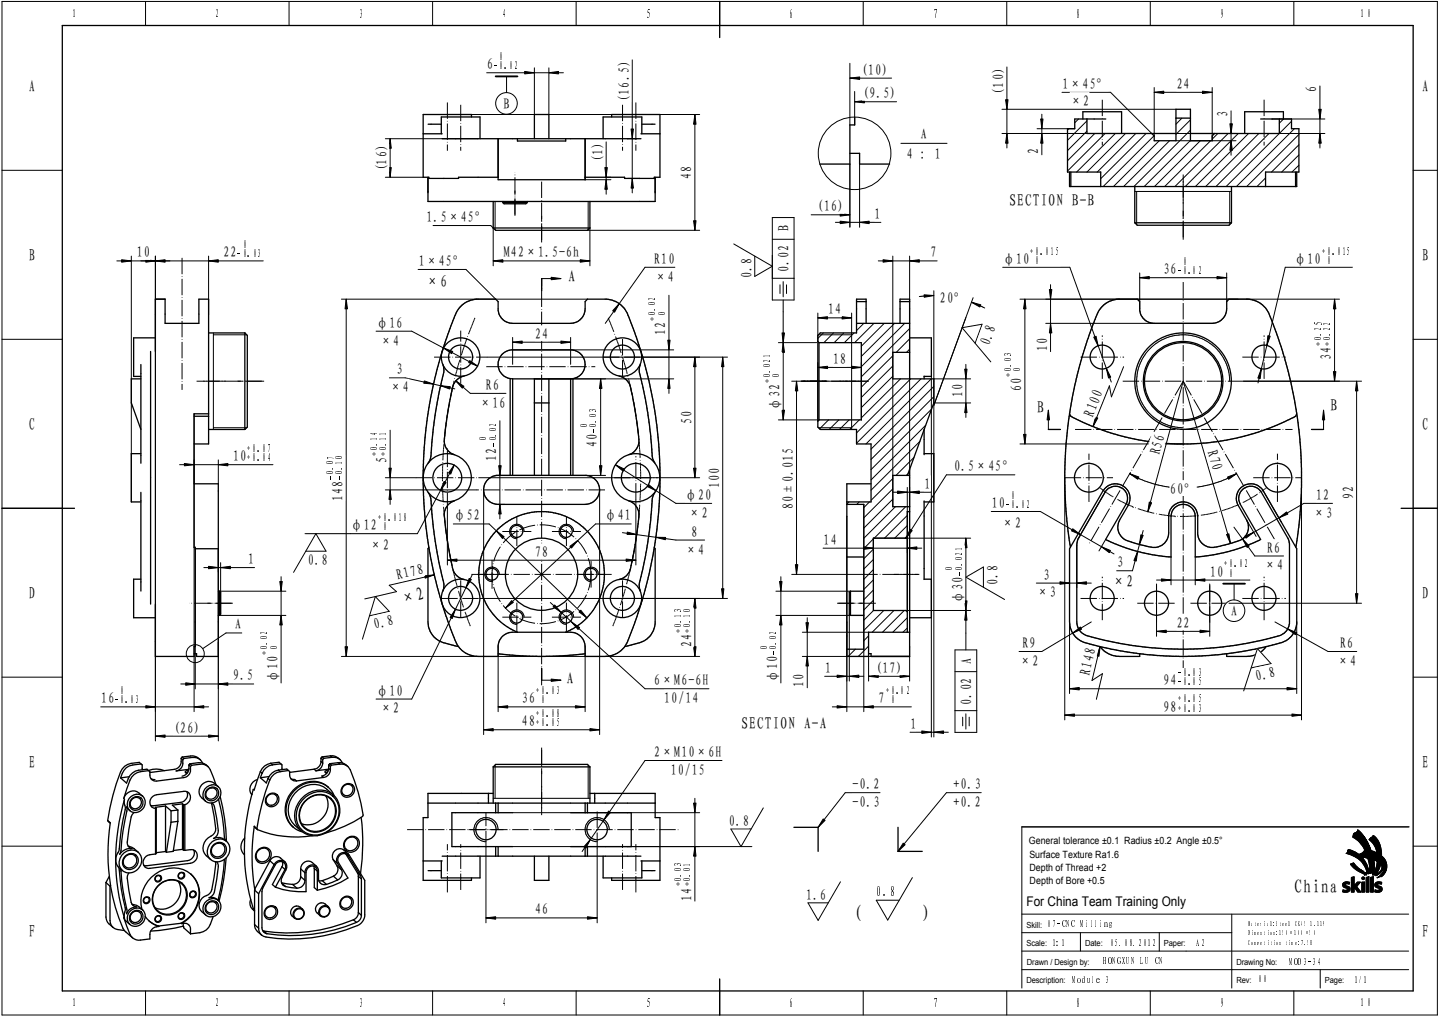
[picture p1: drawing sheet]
<svg xmlns="http://www.w3.org/2000/svg" width="420mm" height="297mm" viewBox="0 0 420 297" stroke-linecap="round" stroke-linejoin="round" font-family="sans-serif">
<defs><g id="words">
<g font-size="5.8">
<text x="249.1" y="268.7">(</text>
<text x="269.5" y="268.7">)</text>
</g>
<text font-size="5.5" x="378" y="260.8">China</text>
<text font-size="5.3" x="117.6" y="176.6" transform="rotate(-15 117.6 176.6)">×2</text>
<g font-size="5">
<text x="8.5" y="26.9">A</text>
<text x="415.3" y="26.9">A</text>
<text x="8.5" y="76.2">B</text>
<text x="415.3" y="76.2">B</text>
<text x="8.5" y="125.6">C</text>
<text x="415.3" y="125.6">C</text>
<text x="8.5" y="174.9">D</text>
<text x="415.3" y="174.9">D</text>
<text x="8.5" y="224.3">E</text>
<text x="415.3" y="224.3">E</text>
<text x="8.5" y="273.6">F</text>
<text x="415.3" y="273.6">F</text>
</g>
<g font-size="4.9">
<text x="294.7" y="60.1">SECTION B-B</text>
<text x="124.4" y="83.8">×6</text>
<text x="166" y="82.4">A</text>
<text x="302.8" y="120.5">B</text>
<text x="388.5" y="120">B</text>
<text x="324.7" y="171.6">×2</text>
<text x="165.5" y="199.8">A</text>
<text x="216.5" y="213">SECTION A-A</text>
</g>
<g font-size="4.4">
<text x="142.3" y="20.2">6</text>
<text x="251.4" y="21.8">(10)</text>
<text x="183.7" y="29.7" transform="rotate(-90 183.7 29.7)">(16.5)</text>
<text x="251.8" y="28.7">(9.5)</text>
<text x="293" y="27.6" transform="rotate(-90 293 27.6)">(10)</text>
<text x="310.2" y="26">1×45°</text>
<text x="343.6" y="26">24</text>
<text x="384.4" y="27" transform="rotate(-90 384.4 27)">6</text>
<text x="147.1" y="31.8">B</text>
<text x="312.5" y="30.8">×2</text>
<text x="358.5" y="34.3" transform="rotate(-90 358.5 34.3)">3</text>
<text x="268.9" y="40.6">A</text>
<text x="176.1" y="47.5" transform="rotate(-90 176.1 47.5)">(1)</text>
<text x="264.8" y="46.3">4 : 1</text>
<text x="303.2" y="45" transform="rotate(-90 303.2 45)">2</text>
<text x="113" y="50.1" transform="rotate(-90 113 50.1)">(16)</text>
<text x="201.9" y="52.3" transform="rotate(-90 201.9 52.3)">48</text>
<text x="124.5" y="64.9">1.5×45°</text>
<text x="238.5" y="61.7">(16)</text>
<text x="255.3" y="64">1</text>
<text x="230.4" y="67.6" transform="rotate(-90 230.4 67.6)">B</text>
<text x="40" y="75.2">10</text>
<text x="65.2" y="75.2">22</text>
<text x="122.2" y="77.7">1×45°</text>
<text x="147.1" y="75.2">M42×1.5-6h</text>
<text x="191" y="77">R10</text>
<text x="271.7" y="75.2">7</text>
<text x="292.9" y="77">φ10</text>
<text x="378" y="77">φ10</text>
<text x="191.2" y="82.3">×4</text>
<text x="219.5" y="81.3" transform="rotate(-90 219.5 81.3)">0.8</text>
<text x="230.4" y="79.5" transform="rotate(-90 230.4 79.5)">0.02</text>
<text x="339.7" y="80.1">36</text>
<text x="274.4" y="88.4">20°</text>
<text x="109.9" y="95.7">φ16</text>
<text x="241.8" y="91.8">14</text>
<text x="111" y="100.9">×4</text>
<text x="156.2" y="98.9">24</text>
<text x="194.3" y="97.9" transform="rotate(-90 194.3 97.9)">12</text>
<text x="288.9" y="101.1" transform="rotate(-70 288.9 101.1)">0.8</text>
<text x="243.2" y="106.3">18</text>
<text x="305.8" y="102.5" transform="rotate(-90 305.8 102.5)">10</text>
<text x="388.7" y="105.1" transform="rotate(-90 388.7 105.1)">34</text>
<text x="115.8" y="109.3">3</text>
<text x="141.9" y="113.9">R6</text>
<text x="113.9" y="114.6">×4</text>
<text x="140" y="119.1">×16</text>
<text x="227.7" y="119.7" transform="rotate(-90 227.7 119.7)">φ32</text>
<text x="281.1" y="116.1" transform="rotate(-90 281.1 116.1)">10</text>
<text x="298.3" y="114.3" transform="rotate(-90 298.3 114.3)">60</text>
<text x="202" y="123.8" transform="rotate(-90 202 123.8)">50</text>
<text x="319.2" y="122" transform="rotate(-68 319.2 122)">R100</text>
<text x="174.4" y="130.5" transform="rotate(-90 174.4 130.5)">40</text>
<text x="352.5" y="132" transform="rotate(74 352.5 132)">R70</text>
<text x="68.1" y="134.7">10</text>
<text x="112.9" y="135.2" transform="rotate(-90 112.9 135.2)">5</text>
<text x="145" y="134.5" transform="rotate(-90 145 134.5)">12</text>
<text x="278.6" y="137.7">0.5×45°</text>
<text x="338.6" y="133" transform="rotate(-75 338.6 133)">R56</text>
<text x="210.1" y="142.5" transform="rotate(-90 210.1 142.5)">100</text>
<text x="269.9" y="142.7">1</text>
<text x="100.1" y="146.3" transform="rotate(-90 100.1 146.3)">148</text>
<text x="200.1" y="146">φ20</text>
<text x="231.6" y="148.6" transform="rotate(-90 231.6 148.6)">80±0.015</text>
<text x="289.6" y="148.4">10</text>
<text x="341.7" y="144.1">60°</text>
<text x="384.2" y="146">12</text>
<text x="395.2" y="145.7" transform="rotate(-90 395.2 145.7)">92</text>
<text x="102.4" y="154.9">φ12</text>
<text x="132.5" y="152">φ52</text>
<text x="176.6" y="152">φ41</text>
<text x="201.1" y="151.3">×2</text>
<text x="292.6" y="154.2">×2</text>
<text x="383.4" y="151.3">×3</text>
<text x="108" y="160.7">×2</text>
<text x="200.1" y="162">×4</text>
<text x="201.9" y="156.7">8</text>
<text x="240.5" y="159.1">14</text>
<text x="369.9" y="161.4">R6</text>
<text x="72.4" y="164.8">1</text>
<text x="89.9" y="165.1">0.8</text>
<text x="156.2" y="162.6">78</text>
<text x="326.2" y="165.7">3</text>
<text x="369.1" y="166.6">×4</text>
<text x="116.2" y="169.4" transform="rotate(-13 116.2 169.4)">R178</text>
<text x="291.4" y="170.9" transform="rotate(-90 291.4 170.9)">0.8</text>
<text x="304.7" y="169.3">3</text>
<text x="353.3" y="168.4">10</text>
<text x="281.1" y="176.1" transform="rotate(-90 281.1 176.1)">φ30</text>
<text x="302.8" y="174.5">×3</text>
<text x="68.7" y="183.9">A</text>
<text x="109.4" y="183.8" transform="rotate(-13 109.4 183.8)">0.8</text>
<text x="343.6" y="183.4">22</text>
<text x="359.4" y="180">A</text>
<text x="202" y="189" transform="rotate(-90 202 189)">24</text>
<text x="298.6" y="189.3">R9</text>
<text x="391.3" y="189.3">R6</text>
<text x="240.9" y="196.5">1</text>
<text x="255.6" y="196.5">(17)</text>
<text x="283.7" y="193.8" transform="rotate(-90 283.7 193.8)">A</text>
<text x="297.7" y="194.5">×2</text>
<text x="318.2" y="197.4" transform="rotate(-77 318.2 197.4)">R148</text>
<text x="390.5" y="194.5">×4</text>
<text x="68.1" y="198.8">9.5</text>
<text x="81.1" y="199.3" transform="rotate(-90 81.1 199.3)">φ10</text>
<text x="109.9" y="203.2">φ10</text>
<text x="191" y="200.2">6×M6-6H</text>
<text x="227" y="199.3" transform="rotate(-90 227 199.3)">φ10</text>
<text x="234.7" y="200.7" transform="rotate(-90 234.7 200.7)">10</text>
<text x="339.7" y="200.2">94</text>
<text x="366.8" y="199" transform="rotate(-12 366.8 199)">0.8</text>
<text x="29.6" y="205.4">16</text>
<text x="111" y="208.4">×2</text>
<text x="152.4" y="205.4">36</text>
<text x="194" y="205.4">10/14</text>
<text x="256.5" y="205.4">7</text>
<text x="283.7" y="205.8" transform="rotate(-90 283.7 205.8)">0.02</text>
<text x="339.7" y="207.9">98</text>
<text x="50.6" y="214">(26)</text>
<text x="152.4" y="212.1">48</text>
<text x="265.9" y="212.8">1</text>
<text x="191" y="221.1">2×M10×6H</text>
<text x="195.9" y="226.4">10/15</text>
<text x="248.9" y="230.5">-0.2</text>
<text x="278.4" y="230.5">+0.3</text>
<text x="248.9" y="235.8">-0.3</text>
<text x="278.4" y="235.8">+0.2</text>
<text x="212.8" y="241.2">0.8</text>
<text x="202" y="263.1" transform="rotate(-90 202 263.1)">14</text>
<text x="235.4" y="262.8">1.6</text>
<text x="156.2" y="267.1">46</text>
</g>
<text font-size="4.1" x="255.9" y="261.7">0.8</text>
<text font-size="3.9" x="299.7" y="264.7">For China Team Training Only</text>
<g font-size="3.5">
<text x="20.9" y="5.2">1</text>
<text x="62.9" y="5.2">2</text>
<text x="104.8" y="5.2">3</text>
<text x="146.7" y="5.2">4</text>
<text x="188.6" y="5.2">5</text>
<text x="230.5" y="5.2">6</text>
<text x="272.4" y="5.2">7</text>
<text x="314.3" y="5.2">8</text>
<text x="356.2" y="5.2">9</text>
<text x="397.2" y="5.2">1 0</text>
<text x="20.9" y="294.2">1</text>
<text x="62.9" y="294.2">2</text>
<text x="104.8" y="294.2">3</text>
<text x="146.7" y="294.2">4</text>
<text x="188.6" y="294.2">5</text>
<text x="230.5" y="294.2">6</text>
<text x="272.4" y="294.2">7</text>
<text x="314.3" y="294.2">8</text>
<text x="356.2" y="294.2">9</text>
<text x="397.1" y="294.2">1 0</text>
</g>
<g font-size="3.1">
<text x="145.8" y="17.5">0</text>
<text x="144.3" y="20.2">-0.02</text>
<text x="69.3" y="75.2">-0.03</text>
<text x="70.8" y="72.5">0</text>
<text x="300.9" y="74.4">+0.015</text>
<text x="302.3" y="77">0</text>
<text x="345.3" y="77.4">0</text>
<text x="385.9" y="74.3">+0.015</text>
<text x="387.3" y="77">0</text>
<text x="343.8" y="80.1">-0.02</text>
<text x="191.6" y="89.4">0</text>
<text x="191.6" y="87.9">2</text>
<text x="191.6" y="93.8">+</text>
<text x="191.6" y="92.3">00</text>
<text x="191.6" y="90.8">.</text>
<text x="386" y="95.2">52</text>
<text x="386" y="101">++</text>
<text x="386" y="99.5">00</text>
<text x="386" y="98.1">. .</text>
<text x="386" y="96.6">22</text>
<text x="225" y="107.4">0</text>
<text x="225" y="106">2</text>
<text x="225" y="104.5">1</text>
<text x="295.6" y="107.2">.</text>
<text x="295.6" y="105.8">0</text>
<text x="295.6" y="104.4">3</text>
<text x="225" y="111.8">+</text>
<text x="225" y="110.4">00</text>
<text x="225" y="108.9">.</text>
<text x="295.6" y="110.2">+</text>
<text x="295.6" y="108.7">00</text>
<text x="145" y="124.6">2</text>
<text x="171.7" y="124.9">00</text>
<text x="174.4" y="123.4">.</text>
<text x="174.4" y="122">0</text>
<text x="174.4" y="120.6">3</text>
<text x="72.2" y="132">+0.07</text>
<text x="110.2" y="131.7">00</text>
<text x="110.2" y="130.3">. .</text>
<text x="110.2" y="128.8">11</text>
<text x="110.2" y="127.4">41</text>
<text x="142.3" y="128.9">00</text>
<text x="145" y="130.4">-</text>
<text x="145" y="127.5">.</text>
<text x="145" y="126.1">0</text>
<text x="174.4" y="126.4">-</text>
<text x="72.2" y="134.7">+0.04</text>
<text x="97.4" y="137.2">. .</text>
<text x="97.4" y="135.8">01</text>
<text x="97.4" y="134.3">70</text>
<text x="110.2" y="133.2">++</text>
<text x="97.4" y="140.2">--</text>
<text x="97.4" y="138.7">00</text>
<text x="293.7" y="148.4">-0.02</text>
<text x="295.2" y="145.7">0</text>
<text x="110.4" y="152.2">+0.018</text>
<text x="111.8" y="154.9">0</text>
<text x="281" y="161">1</text>
<text x="278.4" y="166.8">00</text>
<text x="281" y="165.3">.</text>
<text x="281" y="163.8">0</text>
<text x="281" y="162.4">2</text>
<text x="357.4" y="165.7">+0.02</text>
<text x="281" y="168.2">-</text>
<text x="358.9" y="168.4">0</text>
<text x="199.2" y="179.1">30</text>
<text x="78.4" y="185.6">2</text>
<text x="199.2" y="184.9">++</text>
<text x="199.2" y="183.4">00</text>
<text x="199.2" y="182">. .</text>
<text x="199.2" y="180.5">11</text>
<text x="227" y="185.6">2</text>
<text x="78.4" y="191.4">+</text>
<text x="78.4" y="189.9">00</text>
<text x="78.4" y="188.5">.</text>
<text x="78.4" y="187">0</text>
<text x="224.3" y="189.9">00</text>
<text x="227" y="191.4">-</text>
<text x="227" y="188.5">.</text>
<text x="227" y="187">0</text>
<text x="343.8" y="197.4">-0.03</text>
<text x="35.2" y="202.8">0</text>
<text x="156.5" y="202.8">+0.03</text>
<text x="258.6" y="202.8">+0.02</text>
<text x="343.8" y="200.1">-0.05</text>
<text x="33.7" y="205.4">-0.03</text>
<text x="156.5" y="209.4">+0.08</text>
<text x="158" y="205.4">0</text>
<text x="260" y="205.4">0</text>
<text x="343.8" y="205.1">+0.05</text>
<text x="343.8" y="207.9">+0.03</text>
<text x="156.5" y="212.1">+0.05</text>
<text x="199.2" y="257.5">00</text>
<text x="199.2" y="256">. .</text>
<text x="199.2" y="254.6">00</text>
<text x="199.2" y="253.1">31</text>
<text x="199.2" y="258.9">++</text>
</g>
<g font-size="2.9">
<text x="300.4" y="246.6">General tolerance ±0.1 Radius ±0.2 Angle ±0.5°</text>
<text x="300.6" y="250.5">Surface Texture Ra1.6</text>
<text x="300.6" y="254.5">Depth of Thread +2</text>
<text x="300.6" y="258.3">Depth of Bore +0.5</text>
<text x="305.8" y="270.8">07-CNC Milling</text>
<text x="307" y="276.4">1:1</text>
<text x="322" y="281.6">HONGXUN LU CN</text>
<text x="324" y="276.2">05.08.2012</text>
<text x="349.3" y="276.4">A2</text>
<text x="376.3" y="281.9">MOD3-34</text>
<text x="313.1" y="287">Module 3</text>
<text x="367.3" y="286.9">00</text>
<text x="395.2" y="287">1/1</text>
</g>
<g font-size="2.5">
<text x="299.7" y="271">Skill:</text>
<text x="299.7" y="276.4">Scale:</text>
<text x="299.8" y="281.8">Drawn / Design by:</text>
<text x="316.8" y="276.4">Date:</text>
<text x="339.8" y="276.4">Paper:</text>
<text x="361" y="281.8">Drawing No:</text>
<text x="299.7" y="287.1">Description:</text>
<text x="361" y="287.1">Rev:</text>
<text x="386.8" y="287.1">Page:</text>
</g>
<g font-size="1.9">
<text x="364.3" y="270.5">Material:Steel CK45 1.119</text>
<text x="364.3" y="273.2">Dimention:150×100×50</text>
<text x="364.3" y="275.9">Competition time:7.5H</text>
</g>
</g></defs>
<path d="M231.8 241.6h7.1v7.1M262.2 241.6v7.1h7.1" fill="none" stroke="#000" stroke-width=".38"/>
<path d="M240.4 239.2l.5 .4-2 2zM257 231.5h-10.2l-7.9 10.1" fill="none" stroke="#000" stroke-width=".29"/>
<path d="M240.4 239.2l.5 .4-2 2z" fill="#000"/>
<path d="M248.9 226.7h7.9v4.4h-7.9z" fill-rule="evenodd" fill="#fff"/>
<path d="M248.9 226.7h7.9v4.4h-7.9z" fill="none" stroke="#fff" stroke-width=".29"/>
<path d="M248.9 232h7.9v4.3h-7.9z" fill-rule="evenodd" fill="#fff"/>
<path d="M248.9 232h7.9v4.3h-7.9z" fill="none" stroke="#fff" stroke-width=".29"/>
<path d="M286.5 231.5h-10.2l-14.1 17.2M263.7 246.3l.6 .4-2.1 2z" fill="none" stroke="#000" stroke-width=".29"/>
<path d="M263.7 246.3l.6 .4-2.1 2z" fill="#000"/>
<path d="M278.4 226.7h7.9v4.4h-7.9z" fill-rule="evenodd" fill="#fff"/>
<path d="M278.4 226.7h7.9v4.4h-7.9z" fill="none" stroke="#fff" stroke-width=".29"/>
<path d="M278.4 232h7.9v4.3h-7.9z" fill-rule="evenodd" fill="#fff"/>
<path d="M278.4 232h7.9v4.3h-7.9z" fill="none" stroke="#fff" stroke-width=".29"/>
<path d="M236 263.9h5.7l-2.8 4.9z" fill="#fff"/>
<path d="M236 263.9h5.7l-2.8 4.9z" fill="none" stroke="#fff" stroke-width=".29"/>
<path d="M245.4 257.6l-6.5 11.2-3-5.1h5.9" fill="none" stroke="#000" stroke-width=".29"/>
<path d="M235.4 259h5.8v4.3h-5.8z" fill-rule="evenodd" fill="#fff"/>
<path d="M235.4 259h5.8v4.3h-5.8z" fill="none" stroke="#fff" stroke-width=".29"/>
<path d="M249.1 256.3h22.8v13.2h-22.8z" fill-rule="evenodd" fill="#fff"/>
<path d="M249.1 256.3h22.8v13.2h-22.8z" fill="none" stroke="#fff" stroke-width=".29"/>
<path d="M266.4 256.3l-7.2 12.4-3.3-5.8h6.6M411.3 241.5h-112.9v47.1M298.4 272.4h61.3M298.4 277.8h112.9M298.4 267h112.9M315.5 272.4v5.4M338.5 272.4v5.4M359.7 267v21.6M298.4 283.2h112.9M385.5 283.2v5.4" fill="none" stroke="#000" stroke-width=".29"/>
<path d="M307 273.9h3.9v2.8h-3.9z" fill-rule="evenodd" fill="#fff"/>
<path d="M307 273.9h3.9v2.8h-3.9z" fill="none" stroke="#fff" stroke-width=".29"/>
<path d="M305.8 268.4h19.1v2.8h-19.1z" fill-rule="evenodd" fill="#fff"/>
<path d="M305.8 268.4h19.1v2.8h-19.1z" fill="none" stroke="#fff" stroke-width=".29"/>
<path d="M349.3 273.9h2.5v2.8h-2.5z" fill-rule="evenodd" fill="#fff"/>
<path d="M349.3 273.9h2.5v2.8h-2.5z" fill="none" stroke="#fff" stroke-width=".29"/>
<path d="M322 279.1h17.6v2.9h-17.6z" fill-rule="evenodd" fill="#fff"/>
<path d="M322 279.1h17.6v2.9h-17.6z" fill="none" stroke="#fff" stroke-width=".29"/>
<path d="M395.2 284.5h3.9v2.9h-3.9z" fill-rule="evenodd" fill="#fff"/>
<path d="M395.2 284.5h3.9v2.9h-3.9z" fill="none" stroke="#fff" stroke-width=".29"/>
<path d="M367.3 284.4h2.6v2.8h-2.6z" fill-rule="evenodd" fill="#fff"/>
<path d="M367.3 284.4h2.6v2.8h-2.6z" fill="none" stroke="#fff" stroke-width=".29"/>
<g fill="none" stroke="#000" stroke-width=".29">
<path d="M298.4 241.5h113.1M392.1 258a1.75 1.75 0 0 1 2-.3l-.1 .5h-.3a.47 .47 0 0 0-.6-.1 .47 .47 0 0 0-.2 .6h.2a.94 .94 0 0 1 1.1 .9 .94 .94 0 0 1-.9 1l-1.2-.1v-.6l1.2 .1a.39 .39 0 0 0 0-.5 .39 .39 0 0 0-.5-.2 .89 .89 0 0 1-.7-1.3zM393.6 248.3l.6-.1 1.4 .6 1.2 .8-.8 .2 1.5 .4-1.8-.3 .4 .2a2.77 2.77 0 0 1 2.8 2.1l.9 2.9-.9-2.5-.6-.7 .7 1.5 .4 1.9-1-2.4a8.1 8.1 0 0 0-5.3-3.6l.2-.2zM394.3 252.4a1 1 0 0 1 1.6 .5l2.1 1.6-.7-.4 .2 .2 1.6 .8-2.1-.9 1.9 1.2-.4-.1 .1 .1-2.6-1.3zM394.6 256.3l.8-.2v2.6l.9-1.1h.9l-1.1 1.4 1.3 1.6h-1l-1-1.5v1.5h-.8zM394.6 252.3h.1M395.3 243.5l.8-.5 .3-.5 .8 .7 1.7 2.3 1.2 2.9-1.3-.4h-.2l-.1 .3-.8-1.5-1.8-1.7a.96 .96 0 0 1-.8-.7 .96 .96 0 0 1 .2-.9zM395.7 249.9l4.6 .8 2.5 1.2-2.7-1.3-4.1-.8a2.8 2.8 0 0 0 2.6-1.8l1.7 .4 1.7 .8a4.4 4.4 0 0 1 2.9 3.5v.6a3.6 3.6 0 0 1-1.7 2.8 3.7 3.7 0 0 0 1.5-4 3.8 3.8 0 0 1-2.6 4.3 3.9 3.9 0 0 0 2.1-4.1l-.2-.3a3.3 3.3 0 0 1-2.3 3.8l.6-.5h-.2a1.95 1.95 0 0 0 1.3-1.6 1.95 1.95 0 0 0-.8-1.9l-2.3-1zM396.4 242.4l2.3 2.5 1.6 3.5-1.7-3.4zM396.4 242.4l.6 .5M396.4 242.4h.1M396.7 249.6l-1-.7-1.9-.7-.3 .3-.2 .6-.2 .2a7.2 7.2 0 0 1 6 5.6v-.3l.3 .7-.5-2.4-.6-1 .7 .9 .8 2.3-.1-.3a8.1 8.1 0 0 0-2.2-4.5"/>
<path d="M396.7 242.7l1.3 1.4M397 254.2l.3 .2M397.2 250l.3 .2M397.3 254.4l1.3 .8M397.3 254.4l1.8 .7-1.8-1 .7 .4-2.2-1.8a.93 .93 0 0 0-1.5-.3l1.9 1.8 2.3 1.2M397.3 243.2l1 1.3M397.6 257.6h.8v3h-.8zM398.1 244.1l.2 .3M398.3 244.5l.8 1.3M398.3 244.4l1.1 1.8M398.5 255.3h.1M398.5 248.2l-.8 1-1.7 .6 2.4 .4a11.9 11.9 0 0 1 4.4 1.7l-2.4-1.1-4.7-.9 4.3 .9 2.3 .8"/>
<path d="M398.5 248.2l.1-.2a8.9 8.9 0 0 1 6 3.4 3.6 3.6 0 0 1-1.4 4.7 3.6 3.6 0 0 0 1.6-3.5M398.6 255.3h.1M398.6 255.3l.3 .1M398.9 256.3l.8-.2v4.5h-.8zM398.9 255.4h.1M399.2 246.1l.9 2.3M399.3 246.2l-1.2-1.9-1.7-1.8-.3 .5a1.33 1.33 0 0 0-1.1 1.5 8 8 0 0 1 3.5 3.8M399.4 250.6a.84 .84 0 0 1 .9 1v3.5l-.2-1.4-.1 1.4v-1.9zM399.4 250.6l.4 1.6 .2 2.5M399.4 246.2l.1 .3M399.5 246.5l.8 1.9M399.5 246.5l.2 .4"/>
<path d="M399.8 247.3l.4 1.1M400 245l.5-.4a.55 .55 0 0 1 .5-.5 .55 .55 0 0 1 .6 .4 7.3 7.3 0 0 1 1.8 4.5v1.1l-.5-.4a1.97 1.97 0 0 1-1.2-1.9 5.3 5.3 0 0 0-2-2.6zM400.1 254v-.3l-.1 1.4M400.2 256.3l.8-.2v4.5h-.8zM400.2 250.8l.2 1.6-.1 2.7-.1-1.2-.1 .4 .1-.2M400.4 250.9a.97 .97 0 0 1 .6 1.3l-.2 3.1v-1.9zM400.4 250.9l.3 2 .1 2.4 .3-1.9-.2-2.4M401 255.2l-.1 .4M401 251.1l.2 2.5-.3 2 .3-2.4zM401.1 254.4l-.1 .8M401.1 254v-2.9l.1 1.2-.1 2.1M401.2 254l-.1 .4"/>
<path d="M401.5 258a1.65 1.65 0 0 1 1.9-.3v.5h-.3a.46 .46 0 0 0-.6-.2 .46 .46 0 0 0-.2 .7h.1a.94 .94 0 0 1 1.2 .9 .94 .94 0 0 1-1 1l-1.2-.1 .1-.6 1 .2 .2-.3v-.3l-.3-.1a.94 .94 0 0 1-.9-1.4zM402.1 249.2a5.4 5.4 0 0 0-2.4-4l1.3-1.2a7.1 7.1 0 0 1 2.4 6.1M402.2 251.6a.9 .9 0 0 1 .3 1.5l-1.3 2.3 .4-.9-.4 .5 .6-1.6zM402.2 251.6l-.3 1.5-.7 1.9 .4-.5-.4 .9a6.5 6.5 0 0 0 1.5-3.5M402.4 256.2l-.3 .2M402.6 251.8a1.8 1.8 0 0 1 .9 1.7 1.8 1.8 0 0 1-1.1 1.6l-.7 .7a3.3 3.3 0 0 0 2.3-3.8 3 3 0 0 1-1 3.7l-.6 .5M402.8 252a.98 .98 0 0 1 0 1.4l-1.4 2.3 .2-.2a6.9 6.9 0 0 0 1.2-3.5zM402.8 252l-.4 1.9-1 1.8 1.3-2 .4-1.4M404.7 252.1l.1 .5M404.8 252.6a3.7 3.7 0 0 1-2.3 3.6"/>
<circle cx="398" cy="256.5" r=".38"/>
<circle cx="398" cy="256.5" r=".39"/>
</g>
<g fill="#000">
<path d="M398.9 256.3l.8-.2v4.5h-.8zM400.2 256.3l.8-.2v4.5h-.8z"/>
<path d="M392.1 258a1.75 1.75 0 0 1 2-.3l-.1 .5h-.3a.47 .47 0 0 0-.6-.1 .47 .47 0 0 0-.2 .6h.2a.94 .94 0 0 1 1.1 .9 .94 .94 0 0 1-.9 1l-1.2-.1v-.6l1.2 .1a.39 .39 0 0 0 0-.5 .39 .39 0 0 0-.5-.2 .89 .89 0 0 1-.7-1.3z" fill-rule="evenodd"/>
<path d="M393.6 248.3l.6-.1 1.4 .6 1.2 .8-.8 .2 1.5 .4-1.8-.3 .4 .2a2.77 2.77 0 0 1 2.8 2.1l.9 2.9-.9-2.5-.6-.7 .7 1.5 .4 1.9-1-2.4a8.1 8.1 0 0 0-5.3-3.6l.2-.2z" fill-rule="evenodd"/>
<path d="M395.3 243.5l.8-.5 .3-.5 .8 .7 1.7 2.3 1.2 2.9-1.3-.4h-.2l-.1 .3-.8-1.5-1.8-1.7a.96 .96 0 0 1-.8-.7 .96 .96 0 0 1 .2-.9z" fill-rule="evenodd"/>
<path d="M396.4 242.4l2.3 2.5 1.6 3.5-1.7-3.4z" fill-rule="evenodd"/>
<path d="M397.6 257.6h.8v3h-.8zM397.6 256.5a.4 .4 0 0 0 .8 0 .4 .4 0 0 0-.8 0z" fill-rule="evenodd"/>
<path d="M394.3 252.4a1 1 0 0 1 1.6 .5l2.1 1.6-.7-.4 .2 .2 1.6 .8-2.1-.9 1.9 1.2-.4-.1 .1 .1-2.6-1.3z" fill-rule="evenodd"/>
<path d="M399.4 250.6l.6 2.6v1.9l.1-1.4 .2 1.4 .1-3.3a.91 .91 0 0 0-.9-1.1zM400.4 250.9l.4 2.5v1.9l.3-2.9a1.4 1.4 0 0 0-.6-1.5zM401 251.1l.2 2.1-.3 2.4 .3-2z" fill-rule="evenodd"/>
<path d="M400 245l.5-.4a.55 .55 0 0 1 .5-.5 .55 .55 0 0 1 .6 .4 7.3 7.3 0 0 1 1.8 4.5v1.1l-.5-.4a1.97 1.97 0 0 1-1.2-1.9 5.3 5.3 0 0 0-2-2.6z" fill-rule="evenodd"/>
<path d="M401.5 258a1.65 1.65 0 0 1 1.9-.3v.5h-.3a.46 .46 0 0 0-.6-.2 .46 .46 0 0 0-.2 .7h.1a.94 .94 0 0 1 1.2 .9 .94 .94 0 0 1-1 1l-1.2-.1 .1-.6 1 .2 .2-.3v-.3l-.3-.1a.94 .94 0 0 1-.9-1.4z" fill-rule="evenodd"/>
<path d="M395.7 249.9l4.6 .8 2.5 1.2-2.7-1.3-4.1-.8a2.8 2.8 0 0 0 2.6-1.8l1.7 .4 1.7 .8a4.4 4.4 0 0 1 2.9 3.5v.6a3.6 3.6 0 0 1-1.7 2.8 3.7 3.7 0 0 0 1.5-4 3.8 3.8 0 0 1-2.6 4.3 3.9 3.9 0 0 0 2.1-4.1l-.2-.3a3.3 3.3 0 0 1-2.3 3.8l.6-.5h-.2a1.95 1.95 0 0 0 1.3-1.6 1.95 1.95 0 0 0-.8-1.9l-2.3-1z" fill-rule="evenodd"/>
<path d="M402.2 251.6l-.4 1.8-.6 1.6 .4-.5-.4 .9 .4-.7a4.8 4.8 0 0 0 1-2.9zM402.8 252a6.9 6.9 0 0 1-1.4 3.7l.5-.7a4.8 4.8 0 0 0 1.1-2.9z" fill-rule="evenodd"/>
<path d="M394.6 256.3l.8-.2v2.6l.9-1.1h.9l-1.1 1.4 1.3 1.6h-1l-1-1.5v1.5h-.8z" fill-rule="evenodd"/>
</g>
<path d="M324 273.7h13.5v2.9h-13.5z" fill-rule="evenodd" fill="#fff"/>
<path d="M324 273.7h13.5v2.9h-13.5z" fill="none" stroke="#fff" stroke-width=".29"/>
<path d="M313.1 284.5h10.8v2.9h-10.8z" fill-rule="evenodd" fill="#fff"/>
<path d="M313.1 284.5h10.8v2.9h-10.8z" fill="none" stroke="#fff" stroke-width=".29"/>
<g fill="none" stroke="#000" stroke-width=".38">
<path d="M123.6 39.1h5.5M125 36.3h3.9M128.9 39.1v-4.9h11.3v6.3M137.7 34.2v-.8h-14.1v18.4h1.6v.3M178.6 34.2v-.8h14.1v18.4h-1.7v.3M187.1 39.1h5.6M187.4 39.1v-4.9h-11.3v6.3M187.4 36.3h3.9M316.2 34.8v-2.2h11.3v6.4M317.4 34.8v4.2h26M322.9 34.8h-9.1v2.8h-2.1v12.6h9.7v4.3h-9.1v-4.3M336.3 39l.7 .7v1.4h6.4v-9.2h4.2v9.2h6.3v-1.4l.7-.7"/>
<path d="M343.4 34.5h4.2M368.1 34.8h9v2.8h2.2v12.6h-9.8v4.3M373.5 34.8v4.2h-25.9M374.7 34.8v-2.2h-11.3v6.4M125 51.8v7h66.3v-7M129.1 40.5h58M145.4 40.5v12h25.4v-12M145.4 51.8h-11.5v.3h-8.9M146.8 59.2l.4 .3h6.3l.4-.3M146.8 59.2h7.1M146.8 58.8v.4M151.1 40.5v.7h14.1v-.7"/>
<path d="M153.9 58.8v.4M156 40.5v-7.1h4.3v7.1M170.8 51.8h11.6v.3h8.9M312.7 50.2v4.3M378.3 50.2v4.3M378.6 50.2v4.3h-26.7M134.4 89.7a7.2 7.2 0 0 1 4.7-2.3h5.6l.7 .7 .1 2.9a4.2 4.2 0 0 0 4.2 3.4h17.3a4.2 4.2 0 0 0 3.8-4.2v-2.1l.7-.7h6a7.5 7.5 0 0 1 6.3 5.9l1.9 5 2.4 7.6 2.6 11 1.1 7.5 .6 5.5 .3 6.7v5.9l-.3 6.7-.6 5.9-1.1 6.7-2.6 11.4-2.4 7.6-1.9 5a7.4 7.4 0 0 1-7.1 5.9h-5.9v-2.8a4.3 4.3 0 0 0-4.2-4.2h-17.8a4.2 4.2 0 0 0-3.4 3.8v3.2h-5.8a7.2 7.2 0 0 1-7-5.5l-3.7-10.6-1.9-6.9-1.3-6.1-.9-5.4-.8-7.1-.4-5.5v-7.1l.3-6.8 .5-5.9 .8-5.4 1.4-7.4 1.8-6.9 1.8-6 2.5-6.6 .9-1.9zM129.3 106.5a7.5 7.5 0 0 1-.4 5l-1.8 9.4-1.1 10a7.9 7.9 0 0 1-1 4.4M135.5 109.9a4.4 4.4 0 0 0-3.5 4l-1.3 6.6-.7 5.4a7.5 7.5 0 0 0 0 4.5 4.1 4.1 0 0 0 2.7 2.4M180.8 109.9a4.3 4.3 0 0 1 3.5 4l1.1 5.7 .9 6.3a7.4 7.4 0 0 1 .1 4.1 4.3 4.3 0 0 1-2.8 2.8M187 106.5a6.5 6.5 0 0 0 .3 4.7l1.8 9.3 1.2 10.8a6.4 6.4 0 0 0 1 4M312.3 120.9l1.4-7.9 1.5-6.1 2.2-7.3 2-5.5a8.5 8.5 0 0 1 5.4-6.4l1.7-.3h5.6l.7 .7v2.5a4.2 4.2 0 0 0 4.2 3.8h16.9a4.3 4.3 0 0 0 4.3-4.2v-2.1l.6-.7h5.6a7.5 7.5 0 0 1 6.8 5.9l2.8 7.9 1.8 6.1 1.4 5.7 1.4 7.9"/>
<path d="M312.3 120.9l-1.1 9.1-.3 11.4 .6 10.5 1 8M312.3 120.9a3.5 3.5 0 0 0 2.2 1.7l7.4 3 7.7 2.3 4.5 .9 5.1 .6 8.3 .3 7.6-.7 9.1-1.8 3.6-1.1 5.1-2 5.4-2.5 .3-.7M378.6 120.9l1.2 10.8 .2 10.6-.4 7.9-1.2 9.7M125 143.8a11.5 11.5 0 0 1 1.1 5.7l1.1 9.5 2 9.7a5.8 5.8 0 0 1 .1 3.9M125.2 159.9l-.2 .4v21.4a6.5 6.5 0 0 0 5.8 6.3l3.1 .8M132.7 146.3a4 4 0 0 0-3 4.4l.8 6.3 1.1 6.6a7.7 7.7 0 0 0 1.8 4.5l1 .8 1.1 .3M183.6 146.3a4.2 4.2 0 0 1 3 4.4l-.8 6.3-1.2 7a6.8 6.8 0 0 1-2.4 4.7l-1.4 .5M191 159.9l.3 .4v21.7a6.5 6.5 0 0 1-5.8 6l-3.1 .8M191.3 143.8a7.7 7.7 0 0 0-1.1 4.8l-1.1 9.9-2 10.2a5.5 5.5 0 0 0-.1 3.9M322.5 142.7a4.2 4.2 0 0 1 5.7-.6 4.2 4.2 0 0 1 1.2 5.6l-2.5 4.1a4.3 4.3 0 0 0 1.9 6l5.5 1.6a4.9 4.9 0 0 0 6.2-1.4l.7-1.5v-.8v-5.3a4.2 4.2 0 0 1 4.5-3.8 4.2 4.2 0 0 1 4 4.2v5.3a4.4 4.4 0 0 0 6.2 3.5l6.2-1.8a4.2 4.2 0 0 0 1.9-6l-2.4-4.1a4.2 4.2 0 0 1 1.5-5.8 4.2 4.2 0 0 1 5.8 1.5l9.7 16.9v21.7a6.6 6.6 0 0 1-3.1 5.1l-1.5 .6-3.7 1-7.8 1.6-7.1 1-6.8 .4h-6.3l-8-.6-7.1-1-5.8-1.2a22 22 0 0 1-6.7-2.3 6.3 6.3 0 0 1-2.4-4.9v-21.4zM323.1 143.1a3.5 3.5 0 0 1 4.7-.4 3.5 3.5 0 0 1 .9 4.6l-5.9 10.3 4.6 2 4.7 1.5 4.5 1 5.3 .6v-11.9a3.5 3.5 0 0 1 3.5-3.5 3.5 3.5 0 0 1 3.6 3.5v11.9l5.3-.6 4.5-1 5.5-1.8 3.8-1.7-5.9-10.3a3.5 3.5 0 0 1 1.2-4.8 3.5 3.5 0 0 1 4.9 1.3l8.1 14.3 .1 24a4.6 4.6 0 0 1-4.3 4l-4.1 1-7.9 1.5-5.9 .6-7.6 .4-7.2-.2-7.5-.7-4.6-.7-8.3-1.9a5 5 0 0 1-4.5-3.2l-.2-1.2 .1-23.3 .3-1zM145.4 190.9l5.4 .6 6.3 .2 7.1-.1 6.6-.7"/>
<path d="M151.1 184.7a18.2 18.2 0 0 1-7.8-6.2l-1.6-2.6a17.3 17.3 0 0 1-1.8-5.7 18.6 18.6 0 0 1 .3-6.5 18.4 18.4 0 0 1 16.9-14.3h2a18.3 18.3 0 0 1 17.1 15.2 18.3 18.3 0 0 1-11 20.1M321.2 188.8a7.1 7.1 0 0 0 5.7 2.9h5.9v-.8M369.7 188.8a6.9 6.9 0 0 1-5.6 2.9h-5.9v-.8M31.4 239.6l.8 .7a59 59 0 0 0 .1 18.4M31.4 239.6l.8 .9M36.4 233.4l-.1 1 .3 2.1a67.3 67.3 0 0 0-1.9 12l-.8 1.6-.1 1.1a66.1 66.1 0 0 1 2.6-17.8zM37.7 226.9l-2.5 .3M37.9 236.8l-1-1.1 .1 1.2a78.9 78.9 0 0 0-1.8 12.1l-.2 .5a3.8 3.8 0 0 1 3.6-1.6 1.68 1.68 0 0 1-1.4-1.9l1.1-7.4 .8-1.3M38.4 233.4a1.9 1.9 0 0 1 2.9-.2 1.9 1.9 0 0 1-.4 3 1.86 1.86 0 0 1-2.7-.1 1.86 1.86 0 0 1 .2-2.7zM38.7 233.3a1.6 1.6 0 0 1 2.5 .5 1.6 1.6 0 0 1-1.1 2.3 1.56 1.56 0 0 1-2-.8 1.56 1.56 0 0 1 .6-2zM41.2 223.1l-.5-.4a5.2 5.2 0 0 0-5.5 2.7 66.1 66.1 0 0 0-3.8 14.2M41.2 223.1a5.3 5.3 0 0 0-5 1.9l-1 2.2"/>
<path d="M41.2 223.1l.3 .3 .1 1.4M41.6 232.5a2.84 2.84 0 0 0-3.7 .5 2.84 2.84 0 0 0 0 3.8M41.6 232.5a2.84 2.84 0 0 1 .1 3.8 2.84 2.84 0 0 1-3.8 .5M43.3 225a6.3 6.3 0 0 1 4.7 .1M43.4 225.1a5.2 5.2 0 0 0-5.4 2.7l-1.9 5.4a2.81 2.81 0 0 1 4.4-1.6l1.1 .9M43.4 225.1l-.5-.4a5.3 5.3 0 0 0-4.9 1.8l-1.1 2.2-1.7-1.5M44.1 227.5l1.1 .2M45.4 236.1v13.3M45.6 236l-.2 .1M45.6 236v13.3l-.2 .1M48.3 235.4l-2.9 .4 .2 .2M48.3 235.4l1.6 1.4"/>
<path d="M48.3 235.4v13.3M49.9 236.8v3.4M51.9 236.6l-2 .2M51.9 236.6v3.3M51.9 239.9l-2 .3M51.9 239.9l-1.3 8.8-2 .2M52.9 221.5a2.58 2.58 0 0 1-2 3.2l-7.1 .9M52.9 221.5l.5 .4M53.2 221.1a5.7 5.7 0 0 1 4.3 0l1 .8M53.2 221.1l.5 .4M53.2 221.1l-.3 .4M53.3 234.8l-3 .4 1.6 1.4"/>
<path d="M53.3 234.8l.2 .2M53.3 234.8v13.3M53.4 221.9a2.54 2.54 0 0 1-2 3.3l3.7-.5M53.5 235h.5M53.5 235v13.3M53.7 221.5a5.2 5.2 0 0 1 4.8 .4M53.7 221.5l-.3 .4M54 235a2.01 2.01 0 0 0 1.6-1.9 2.01 2.01 0 0 0-1.6-2l-8.2 1a2.03 2.03 0 0 0-2 1.9 2.03 2.03 0 0 0 1.6 2.1M54 235v13.4M54.6 231.2a2.27 2.27 0 0 1-1.8 3.2l-7.9 .9-.9-.1M54.9 225.4l-.5 .4M55.1 224.9l-1.1 .6 .6 .4"/>
<path d="M55.1 223.4a2.59 2.59 0 0 1-1.9 3.3M55.1 223.4l.5 .5M55.4 223.1a5.7 5.7 0 0 1 4.3 0l1 .8M55.4 223.1l-.3 .3M55.4 223.1l.6 .4M55.6 223.9a2.47 2.47 0 0 1-1.9 3.2l-7.9 1a1.98 1.98 0 0 1-2-2.7l-.4-.3M56 223.5a4.9 4.9 0 0 1 4.7 .4M56 223.5l-.4 .4M58.5 221.9l.7 1M60.5 230.6a1.9 1.9 0 0 1 2.9-.1 1.9 1.9 0 0 1-.4 2.9 1.86 1.86 0 0 1-2.7-.1 1.86 1.86 0 0 1 .2-2.7zM60.7 223.9l.7 1 1.7 4.3M60.8 230.5a1.6 1.6 0 0 1 2.5 .4 1.6 1.6 0 0 1-.9 2.3 1.57 1.57 0 0 1-2.2-.5 1.57 1.57 0 0 1 .6-2.2z"/>
<path d="M61.7 234.6a37.5 37.5 0 0 1 1.2 8.1 3.4 3.4 0 0 1-2.1 2 3.6 3.6 0 0 0 .7 6.3M61.9 234.5l.5 .5a32.8 32.8 0 0 1 1.3 8.3l-.3 .7-1.1 .9a3.1 3.1 0 0 1 3.9 .8M63.7 229.8a2.84 2.84 0 0 0-3.7 .4 2.84 2.84 0 0 0 0 3.8M63.7 229.8a2.85 2.85 0 0 1 0 3.7 2.85 2.85 0 0 1-3.7 .5M63.7 229.8a3 3 0 0 0-4.8-.6 2.99 2.99 0 0 0 1.1 4.8M63.8 233.4v.2a60.3 60.3 0 0 1 1.8 11.4l.3 .5M64.3 232.7a58.1 58.1 0 0 1 1.8 13M73.6 231.9h.1M75.2 227.7a2.86 2.86 0 0 0-1.7 4.4M76 225.4l-1.8 5.4-.3-.3a59.9 59.9 0 0 0 0 34.8l.4 .6M76 227.2l1.8 1.5 .5-1.3M76 225.4l.5 .4"/>
<path d="M76.5 225.8l-.5 1.4M78.1 232.4a1.93 1.93 0 0 1 3.1 0 1.93 1.93 0 0 1-1 3 1.84 1.84 0 0 1-2.4-.5 1.84 1.84 0 0 1 .3-2.5zM78.2 232.5a1.58 1.58 0 0 1 2.4-.1 1.58 1.58 0 0 1-.3 2.4 1.54 1.54 0 0 1-2.3-.1 1.54 1.54 0 0 1 .2-2.2zM78.3 227.4l.5 .4M78.5 226.8l-2.5 .4M78.8 227.8a67.9 67.9 0 0 0-3.8 14.2M79.1 222.9a4 4 0 0 0-3.1 2.5M79.1 222.9l2.4-.3 .5 .5M79.1 222.9l.5 .5M79.6 223.4a4 4 0 0 0-3.1 2.4M81.3 224.9a4 4 0 0 0-3 2.5M81.3 224.9l2.4-.3 .5 .4"/>
<path d="M81.3 224.9l.5 .5M81.8 225.4a3.8 3.8 0 0 0-3 2.4M82 223.1l.3 .3 .1 1.4M82 223.1l-2.4 .3M84.2 225l.4 .3a1.99 1.99 0 0 0 2 2.8M84.2 225l-2.4 .4M84.9 227.5l1.2 .2 .5 .4M88.3 233.6a6.2 6.2 0 0 1 9.6-.2 7 7 0 0 1-5.2 10.5 5.6 5.6 0 0 1-5.8-8zM88.9 234.1a5.2 5.2 0 0 1 5.1-2 5.2 5.2 0 0 1 4.1 3.7 6.1 6.1 0 0 1-8.4 6.7 5.3 5.3 0 0 1-.8-8.4zM89 234.2a5 5 0 0 1 8.7 .9 5.9 5.9 0 0 1-1.7 6.1 5.9 5.9 0 0 1-6.2 1.1 5.2 5.2 0 0 1-.8-8.1zM91.7 224.7l-7.1 .9M91.7 224.7l.5 .4"/>
<path d="M93.7 222.4a2.35 2.35 0 0 1-2 2.3M93.7 221.4l.5 .5M93.7 221.4v1M93.7 222.4l.5 .5M94.1 221.1l.4 .4M94.1 221.1l-.4 .3M94.2 222.9a2.35 2.35 0 0 1-2 2.2M94.2 221.9v1M94.5 227.1l-7.9 1M94.5 221.5l-.3 .4M95.2 232.5a5.9 5.9 0 0 1-1 6.3 5.9 5.9 0 0 1-6.2 1.8M95.2 225.8h.1"/>
<path d="M95.7 225.4l-.5 .4M95.9 230a7.2 7.2 0 0 0-10.3 .8 7.3 7.3 0 0 0 0 10.8M95.9 230a7.4 7.4 0 0 0-10.7 1.9 7.2 7.2 0 0 0 .4 9.7M95.9 230l1 1.1 .7 1.3M95.9 224.9l-1 .5 .5 .4M95.9 224.7l-3.7 .4M96 224.4a2.35 2.35 0 0 1-2 2.3l.5 .4M96 223.4l.5 .5M96 223.4v1M96 224.4l.5 .4M96.3 223.1l.5 .4M96.3 223.1l-.3 .3"/>
<path d="M96.5 224.8a2.26 2.26 0 0 1-2 2.3M96.5 220.8a3.1 3.1 0 0 1 2.8 1.1M96.5 223.9v.9M96.5 220.8l-2.4 .3M96.5 220.8l.5 .4M96.8 223.5l-.3 .4M97 221.2a2.94 2.94 0 0 1 2.3 .7M97 221.2l-2.5 .3M97.3 232.2a7.1 7.1 0 0 1-3.7 11.7 5.9 5.9 0 0 1-5.6-1.2M97.3 232.2a7.6 7.6 0 0 0-5.2-3.1 7.5 7.5 0 0 0-7.4 10l1.4 2 1.9 1.6M97.3 232.2a7.1 7.1 0 0 0-10.8 3.5 6.2 6.2 0 0 0 1.5 7M98.7 222.8a3.1 3.1 0 0 1 2.8 1.1"/>
<path d="M98.7 222.8l-2.4 .3M98.7 222.8l.5 .4M99.2 223.2a2.94 2.94 0 0 1 2.3 .7M99.2 223.2l-2.4 .3M99.3 221.9l.7 .9M100.1 229.6a1.9 1.9 0 0 1 3-.2 1.9 1.9 0 0 1-.5 3 1.86 1.86 0 0 1-2.6-.1 1.86 1.86 0 0 1 .1-2.7zM100.3 229.7a1.6 1.6 0 0 1 2.5-.1 1.6 1.6 0 0 1-.4 2.4 1.56 1.56 0 0 1-2.3-.1 1.56 1.56 0 0 1 .2-2.2zM101.5 223.9l.4 .4a48 48 0 0 1 4.1 13.8l-.1 .4a38.8 38.8 0 0 1-10.9 4.8M105.4 238.7l.4 4a63.6 63.6 0 0 1-.5 12.4M30.9 257.8l.1 10.6a3.7 3.7 0 0 0 2 2.5M30.9 257.8l1.2 1M31.9 255.9l-1 1.9"/>
<path d="M32.1 258.8v10.1a2.84 2.84 0 0 0 .9 2M32.2 258.6a46.7 46.7 0 0 0 4.1 13.2M32.2 258.6l.1 .1M32.2 258.6l-.1 .2M33.8 251.2l.1 1 .8 1.4 .1 .5a67.2 67.2 0 0 0 1.8 11.7l-.3 1.1 .1 1.3a58.9 58.9 0 0 1-2.6-17zM35.7 254.3l-.7-.8 .3 1.1a68.5 68.5 0 0 0 1.8 11.6l-.2 .7a3.1 3.1 0 0 1 3-2 1.75 1.75 0 0 1-1.6-1.3l-1.1-7.1v-.8l.4-.7M36.4 250.2a2.23 2.23 0 0 1 3.5-.2 2.23 2.23 0 0 1-.5 3.4 2.17 2.17 0 0 1-3.1-.1 2.17 2.17 0 0 1 .1-3.1zM36.9 250a1.89 1.89 0 0 1 2.8 .3 1.89 1.89 0 0 1-.6 2.7 1.9 1.9 0 0 1-2.9-.2 1.9 1.9 0 0 1 .7-2.8zM37.4 247.1a5.5 5.5 0 0 1 3 1.9M40.4 249a3.6 3.6 0 0 0-4.7 .5 3.6 3.6 0 0 0 0 4.8M40.4 249a3.6 3.6 0 0 1 0 4.7 3.6 3.6 0 0 1-4.7 .6M46 258.9a4.9 4.9 0 0 1 4.8-2 4.9 4.9 0 0 1 3.8 3.5 5.8 5.8 0 0 1-7.9 6.3 5 5 0 0 1-.7-7.8z"/>
<path d="M46.2 258.7a4.6 4.6 0 0 1 5.1-1.5 4.6 4.6 0 0 1 3.2 4.2 5.4 5.4 0 0 1-8.5 4.6 5 5 0 0 1 .2-7.3zM48.3 248.7l.3 .2M48.3 248.7l-2.7 .3M49.9 240.2l-1.3 8.7M52.1 257.4a5.5 5.5 0 0 1-.8 6.2 5.5 5.5 0 0 1-6 1.5M53.3 248.1l.2 .2M53.3 248.1l-2.7 .3M53.5 248.3l.5 .1M54 248.4a3.5 3.5 0 0 1 2.7 0 2.07 2.07 0 0 1 .8 2.2 2.07 2.07 0 0 1-1.9 1.5l-11.8 1.5a1.88 1.88 0 0 1-2-1.3 1.88 1.88 0 0 1 .9-2.2l1.1-.5 1.6-.2M55.7 255.3a9 9 0 0 1-1.9 13.8l-.9 .6M56.5 248.2a2.27 2.27 0 0 1-1.7 3.2l-11.9 1.5-.9-.1M62.2 246.9a2.22 2.22 0 0 1 3.4-.2 2.22 2.22 0 0 1-.5 3.4 2.17 2.17 0 0 1-3.1-.1 2.17 2.17 0 0 1 .2-3.1z"/>
<path d="M62.2 247.2a1.92 1.92 0 0 1 3-.4 1.92 1.92 0 0 1-.4 3 1.86 1.86 0 0 1-2.6 0 1.86 1.86 0 0 1 0-2.6zM62.9 251.7l.1 .8-.5 3.7-.7 3.6a2.81 2.81 0 0 1-2.2 2.1 2.96 2.96 0 0 0-1.5 2.8 2.96 2.96 0 0 0 1.9 2.5M63.3 251.7l.4 .7v.8l-1.1 7.3a2.49 2.49 0 0 1-1.6 1.7 2.47 2.47 0 0 1 2.7 .8M65.5 251a71 71 0 0 1-1.7 11.6v.5M66 250.6a65.1 65.1 0 0 1-2 12.6M66.2 245.7a3.5 3.5 0 0 0-4.7 .6 3.5 3.5 0 0 0 0 4.7M66.2 245.7a3.6 3.6 0 0 1 0 4.7 3.6 3.6 0 0 1-4.7 .6M71.4 244.8a3.3 3.3 0 0 0 0 4.8M74.2 241.3a60.7 60.7 0 0 0 .2 18.4M74.2 241.3l.8 .7M74.2 241.3l1 1M74.3 260l1.2 1"/>
<path d="M74.3 260v10M74.4 259.7l-.1 .3M75 242l.2 .3M75.2 242.3a30.8 30.8 0 0 0 16 1.8M75.2 248.6a1.94 1.94 0 0 1 3.1-.3 1.94 1.94 0 0 1-.5 3 1.86 1.86 0 0 1-2.6-.2 1.86 1.86 0 0 1 0-2.5zM75.3 248.4a2.22 2.22 0 0 1 3.4-.2 2.22 2.22 0 0 1-.5 3.4 2.17 2.17 0 0 1-3.1-.1 2.17 2.17 0 0 1 .2-3.1zM78.8 251.4a2.01 2.01 0 0 1 3.1-.8l1.3 1.1M78.8 251.4l-4.4 8.3M78.8 251.4l1.2 1.1M80 252.5l-4.5 8.5M82.3 253.2l-2.8 5.2 .9 .7M82.3 253.2l.9 .8"/>
<path d="M82.4 251.7l.1 .7-.2 .8M83.2 251.7a1.92 1.92 0 0 1 .3 2.4l-1.1 2.1a1.81 1.81 0 0 0 1 2.8M83.2 251.7a2.06 2.06 0 0 0-3.2 .8M83.2 254a1.59 1.59 0 0 0-.7-2.3 1.59 1.59 0 0 0-2.2 .9l-3.6 6.7-.2 1.1v11l.6 .9 .8 .4M83.2 254l-2.8 5.1M83.4 259l3.3 .4M85.4 258.3l-3.2-.4 1.2 1.1M85.4 258.3l1.3 1.1M85.6 241.6l1.3 .8 1.4 .6M87.8 256a2.31 2.31 0 0 1-2.4 2.3M87.8 253.8v2.2M87.8 253.8l1.2 1.1"/>
<path d="M87.8 256l1.2 1.1M89 257.1a2.31 2.31 0 0 1-2.3 2.3M89 254.9v2.2M91.6 253l.2 .7M91.8 253.7v5.5l.9 .8M91.8 253.7l.9 .7M92.4 253l-1.2-1.1a2.16 2.16 0 0 0-2.3-.1 2.16 2.16 0 0 0-1.1 2M92.4 253l.6 1v2.7a1.75 1.75 0 0 0 2.3 1.6M92.4 253a2.16 2.16 0 0 0-2.3-.1 2.16 2.16 0 0 0-1.1 2M92.7 254.4a1.66 1.66 0 0 0-1.9-1.4 1.66 1.66 0 0 0-1.4 1.8v5.6a22.6 22.6 0 0 1-9-1.3M92.7 254.4v5.6M94.1 257.2l-1 .1"/>
<path d="M94.1 257.2l1.2 1.1M97.3 251.1l1.1 1.8M97.3 251.1l1.2 1.1M97.4 255.9l-3.3 1.3M97.4 255.9l1.2 1.1M98.4 252.9a2.2 2.2 0 0 1-1 3M98.4 252.9l1.3 1.1M98.5 252.2l1.2 1.8M98.6 257l-3.3 1.3M99.7 254a2.17 2.17 0 0 1-1.1 3M100.9 249.3l3.5 5.7M101 245.2a2.23 2.23 0 0 1 3.5-.3 2.23 2.23 0 0 1-.6 3.5 2.17 2.17 0 0 1-3.1-.1 2.17 2.17 0 0 1 .2-3.1z"/>
<path d="M101.1 249.4l.6 .5M101.4 244.9a1.89 1.89 0 0 1 2.8 .3 1.89 1.89 0 0 1-.6 2.8 1.9 1.9 0 0 1-2.8-.3 1.9 1.9 0 0 1 .6-2.8zM101.6 249.4l-1.2-1.1a2.17 2.17 0 0 0-2.6 .2 2.17 2.17 0 0 0-.5 2.6M101.6 249.4l4.9 7.7v10.1a3.5 3.5 0 0 1-2.2 3.1 48.1 48.1 0 0 1-27.3 3.2l-.6-.4M101.6 249.4a2.14 2.14 0 0 0-2.6 .2 2.14 2.14 0 0 0-.5 2.6M101.7 249.9a1.75 1.75 0 0 0-2.4-.2 1.75 1.75 0 0 0-.5 2.3l2.8 4.5a26.9 26.9 0 0 1-8.9 3.5M101.7 249.9l3.6 5.8M104.4 255l.2 .9M104.4 255l.9 .7M104.6 255.9v10.6M104.6 255.9l.9 .8M105.3 255.7l.2 1"/>
<path d="M105.5 256.7v10.6M33 270.9l1.3 .6 2 .3M36.3 271.8l2.4 2.1M37.9 270l-1.1-1-.7-1 1.9 4.9 .7 1M38.4 266.7a1.9 1.9 0 0 1 2.9-.2 1.9 1.9 0 0 1-.4 2.9 1.86 1.86 0 0 1-2.7-.1 1.86 1.86 0 0 1 .2-2.6zM38.5 264.1a4.5 4.5 0 0 1 3.1 1.7M38.7 266.5a1.6 1.6 0 0 1 2.5 .4 1.6 1.6 0 0 1-.9 2.3 1.56 1.56 0 0 1-2.2-.5 1.56 1.56 0 0 1 .6-2.2zM41.4 265.6a9.7 9.7 0 0 1 12.1-11.6 8 8 0 0 1 3.5 11.9 11.2 11.2 0 0 1-4 3.8M41.6 265.8a2.84 2.84 0 0 0-3.7 .4 2.84 2.84 0 0 0 0 3.8M41.6 265.8a2.84 2.84 0 0 1 .1 3.7 2.84 2.84 0 0 1-3.8 .5M42.1 262.3a.94 .94 0 0 1 1.6 .2 .94 .94 0 0 1-.8 1.4 .94 .94 0 0 1-1-1.2zM42.4 267.7l1.2 1.4 1.3 .9 1.5 .6"/>
<path d="M43.5 269l1.3 .9 1.5 .6M46.3 270.5l.1 .1M46.4 270.6a2.45 2.45 0 0 0-2.6 2.3v1.3a5.6 5.6 0 0 1-4.6 0l-.5-.3M52.9 269.7h.1M52.9 269.7l-6.6 .8M53 269.7a1.85 1.85 0 0 1 2.6 1.7v1.4M53.5 270.5l-4.7 .9-4.8 .5M53.5 269.7v.8M53.5 270.5l.1 .5 2 1.8M60.5 263.9a1.9 1.9 0 0 1 2.9-.2 1.9 1.9 0 0 1-.4 2.9 1.86 1.86 0 0 1-2.7-.1 1.86 1.86 0 0 1 .2-2.6zM60.8 263.7a1.6 1.6 0 0 1 2.5 .4 1.6 1.6 0 0 1-.9 2.3 1.57 1.57 0 0 1-2.2-.5 1.57 1.57 0 0 1 .6-2.2zM62.3 267.7a5.4 5.4 0 0 1-3 4.4l-3.7 .7"/>
<path d="M63.7 263a2.82 2.82 0 0 0-3.7 .5 2.82 2.82 0 0 0 0 3.7M63.7 263a2.83 2.83 0 0 1 0 3.8 2.83 2.83 0 0 1-3.7 .4M73.2 262.7a2.71 2.71 0 0 0 1.1 3.4M74.3 270a3.3 3.3 0 0 0 2.1 3.1M74.3 270l1.2 1.1M75.5 271.1a2.59 2.59 0 0 0 .9 2M75.5 261v10.1M76.7 271.8l.3 .1M77 271.9l.9 .8M77.7 265.3a1.93 1.93 0 0 1 3.1 0 1.93 1.93 0 0 1-1 3 1.84 1.84 0 0 1-2.4-.5 1.84 1.84 0 0 1 .3-2.5zM77.8 265.4a1.63 1.63 0 0 1 2.6 .1 1.63 1.63 0 0 1-1 2.5 1.55 1.55 0 0 1-1.9-.6 1.55 1.55 0 0 1 .3-2zM86.2 266a1.44 1.44 0 0 1 2.4 0 1.44 1.44 0 0 1-.8 2.2 1.37 1.37 0 0 1-1.8-.3 1.37 1.37 0 0 1 .2-1.9z"/>
<path d="M88.3 265.6a1.85 1.85 0 0 0-2.9-.3 1.85 1.85 0 0 0 .6 2.9M88.3 265.6a1.77 1.77 0 0 1 0 2.3 1.77 1.77 0 0 1-2.3 .3M88.3 265.6a1.77 1.77 0 0 0-2.3 .2 1.77 1.77 0 0 0 0 2.4M93.7 265.3a1.45 1.45 0 0 1 2.4 0 1.45 1.45 0 0 1-.8 2.2 1.38 1.38 0 0 1-1.8-.3 1.38 1.38 0 0 1 .2-1.9zM95.9 264.8l-1-.8a1.77 1.77 0 0 0-2.3 .3 1.77 1.77 0 0 0 0 2.4l.9 .8M95.9 264.8a1.79 1.79 0 0 1 0 2.4 1.79 1.79 0 0 1-2.4 .3M95.9 264.8a1.78 1.78 0 0 0-2.4 .3 1.78 1.78 0 0 0 0 2.4M99.8 262.5a1.9 1.9 0 0 1 2.9-.2 1.9 1.9 0 0 1-.4 3 1.86 1.86 0 0 1-2.7-.1 1.86 1.86 0 0 1 .2-2.7zM99.9 262.6a1.58 1.58 0 0 1 2.5-.1 1.58 1.58 0 0 1-.4 2.4 1.54 1.54 0 0 1-2.2-.1 1.54 1.54 0 0 1 .1-2.2zM103.2 268.6a49 49 0 0 1-26.2 3.3M103.2 268.6l.9 .8M104.1 269.4a49 49 0 0 1-26.2 3.3"/>
<path d="M104.6 266.5a2.25 2.25 0 0 1-1.4 2.1M104.6 266.5l.9 .8M105.5 267.3a2.25 2.25 0 0 1-1.4 2.1"/>
<circle cx="134.5" cy="104.3" r="5.6"/>
<circle cx="134.5" cy="104.3" r="3.5"/>
<circle cx="181.7" cy="104.3" r="5.6"/>
<circle cx="181.7" cy="104.3" r="3.5"/>
<circle cx="321.8" cy="104.3" r="3.5"/>
<circle cx="345.4" cy="111.3" r="11.3"/>
<circle cx="345.4" cy="111.3" r="14.1"/>
<circle cx="345.5" cy="111.3" r="11.6"/>
<circle cx="369.1" cy="104.3" r="3.5"/>
<circle cx="130.6" cy="139.5" r="7"/>
<circle cx="130.6" cy="139.5" r="4.2"/>
<circle cx="185.6" cy="139.5" r="7"/>
<circle cx="185.6" cy="139.5" r="4.2"/>
<circle cx="317.9" cy="139.5" r="4.2"/>
<circle cx="373" cy="139.5" r="4.2"/>
<circle cx="150.9" cy="155.2" r="1.76"/>
<circle cx="165.3" cy="155.2" r="1.75"/>
<circle cx="134.5" cy="174.8" r="5.6"/>
<circle cx="134.5" cy="174.8" r="3.5"/>
<circle cx="143.7" cy="167.7" r="1.75"/>
<circle cx="158.1" cy="167.7" r="10.6"/>
<circle cx="172.6" cy="167.7" r="1.74"/>
<circle cx="181.7" cy="174.8" r="5.6"/>
<circle cx="181.7" cy="174.8" r="3.5"/>
<circle cx="321.8" cy="174.8" r="3.5"/>
<circle cx="337.7" cy="176.2" r="3.5"/>
<circle cx="353.2" cy="176.2" r="3.5"/>
<circle cx="369.1" cy="174.8" r="3.5"/>
<circle cx="150.9" cy="180.3" r="1.75"/>
<circle cx="165.3" cy="180.3" r="1.74"/>
<circle cx="46.1" cy="256.6" r=".84"/>
<circle cx="46.3" cy="256.6" r="1.01"/>
<circle cx="52.8" cy="255.7" r=".84"/>
<circle cx="53" cy="255.7" r="1.01"/>
<circle cx="42.7" cy="262.9" r=".84"/>
<circle cx="46.1" cy="268.4" r=".85"/>
<circle cx="46.3" cy="268.4" r="1.01"/>
<circle cx="52.8" cy="267.5" r=".85"/>
<circle cx="53" cy="267.6" r="1.01"/>
<circle cx="56.2" cy="261.2" r=".84"/>
<circle cx="56.4" cy="261.2" r="1.01"/>
</g>
<g fill="none" stroke="#000" stroke-width=".29" stroke-dasharray="4.8 .6 .2 .6" stroke-linecap="butt">
<path d="M130.6 29.9v14.1M134.5 30.6v13.4M181.8 30.6v13.4M185.7 29.9v14.1M321.8 29.1v13.4M369.1 29.1v13.4M345.5 59.4v-8.4M150.4 63v-7.3M150.4 62.7v-12.3M345.5 70v-17.6M136 99.7l-.1 .5M136.2 99.3l-.2 .4"/>
<path d="M136.3 98.9l-.1 .4M136.6 98.2l-.1 .1M137 97.1l-.2 .5M137.1 96.7l-.1 .4M137.3 96.3l-.2 .4M137.5 95.8l-.2 .5M137.7 95.4l-.2 .4M137.8 95l-.1 .4M138 94.6l-.2 .4M138.2 94.1l-.2 .5M138.3 93.7l-.1 .4M138.5 93.3l-.2 .4"/>
<path d="M138.7 92.8l-.2 .5M177.7 93.3l-.1-.5M177.9 93.7l-.2-.4M178.1 94.1l-.2-.4M178.3 94.6l-.2-.5M178.5 95l-.2-.4M178.6 95.4l-.1-.4M178.8 95.8l-.2-.4M179 96.3l-.2-.5M179.1 96.7l-.1-.4M179.2 96.9l-.1-.2M179.4 97.6v-.1"/>
<path d="M179.5 97.7l-.1-.1M179.8 98.4l-.1-.1M179.9 98.8l-.1-.4M180.1 99.3l-.2-.5M180.2 99.7l-.1-.4M126.7 104.3h15.6M130.8 119.8v.5M130.9 119.4l-.1 .4M131 118.9l-.1 .5M131.1 118.4l-.1 .5M131.2 118l-.1 .4M131.3 117.3v.3"/>
<path d="M131.3 117.6l-.1 .4M131.4 116.6v.2M131.6 115.7l-.1 .3M131.7 115.3l-.1 .4M131.8 114.8l-.1 .5M131.9 114.4l-.1 .4M132 113.9l-.1 .5M132.1 113.5l-.1 .4M132.2 113l-.1 .5M132.3 112.6l-.1 .4M132.4 112.1l-.1 .5M132.5 111.7l-.1 .4"/>
<path d="M132.6 111.2l-.1 .5M132.7 110.4v.2M133 109.4v.5M133.2 109l-.2 .4M133.3 108.5l-.1 .5M133.4 108.1l-.1 .4M133.6 107.7l-.2 .4M133.6 107.2v.5M133.8 106.8l-.2 .4M133.9 106.3l-.1 .5M134 105.9l-.1 .4M134.2 105.5l-.2 .4"/>
<path d="M134.3 105.1l-.1 .4M134.5 104.3l-.1 .2M134.5 112.1v-15.5M134.9 103.3l-.2 .4M135 102.8l-.1 .5M135.1 102.4l-.1 .4M135.3 101.9l-.2 .5M135.4 101.5l-.1 .4M135.6 101l-.2 .5M135.7 100.6l-.1 .4M135.9 100.2l-.2 .4M142 107.1h31.8"/>
<path d="M176.1 104.3h11.3M180.4 100.2l-.2-.5M180.5 100.6l-.1-.4M180.7 101l-.2-.4M180.8 101.5l-.1-.5M181 101.9l-.2-.4M181.1 102.4l-.1-.5M181.3 102.8l-.2-.4M181.3 103.1v-.3M181.6 103.8v-.1M181.8 109.9v-11.2M181.9 104.6l-.1-.2"/>
<path d="M182 105l-.1-.4M182.1 105.5l-.1-.5M182.2 105.9l-.1-.4M182.4 106.3l-.2-.4M182.5 106.8l-.1-.5M182.6 107.2l-.1-.4M182.7 107.7l-.1-.5M182.9 108.1l-.2-.4M183 108.5l-.1-.4M183.1 109l-.1-.5M183.1 109.2v-.2M183.3 110v-.1"/>
<path d="M183.3 109.9v-.1M183.5 110.8v-.2M183.7 111.2l-.2-.4M183.8 111.7l-.1-.5M183.9 112.1l-.1-.4M184 112.6l-.1-.5M184.1 113l-.1-.4M184.2 113.5l-.1-.5M184.3 113.9l-.1-.4M184.4 114.4l-.1-.5M184.5 114.8l-.1-.4M184.6 115.4v-.1"/>
<path d="M184.6 115.3l-.1-.5M184.7 116.1v-.1M184.9 117.1v-.4M185 117.6l-.1-.5M185.1 118l-.1-.4M185.2 118.4l-.1-.4M185.3 118.9l-.1-.5M185.4 119.4l-.1-.5M185.4 119.8v-.4M315.5 104.3h12.7M321.8 110.7v-12.7M327.8 111.3h35.3"/>
<path d="M345.5 111.3l-27.5 47.5M345.5 111.3l27.4 47.5M362.7 104.3h12.7M369.1 110.7v-12.7M121.4 139.5h18.4M129.2 138.6v.5M129.2 139.1v.5M129.2 139.6v.4M129.2 136.4v.4M129.2 136.8v.4M129.2 137.2v.5M129.2 137.7v.5"/>
<path d="M129.2 138.2v.4M129.3 135v.2M129.3 135.8v.1M129.3 135.9l-.1 .5M129.3 134v.5M129.4 133.1v.5M129.4 133.6l-.1 .4M129.4 132.6v.5M129.4 131.7v.5M129.4 132.2v.4M129.5 131.3l-.1 .4M129.5 130.8v.5"/>
<path d="M129.6 130.3l-.1 .5M129.6 129.7v.2M129.6 129.9v.4M129.7 128.9l-.1 .1M129.7 128.1v.2M129.8 127.6l-.1 .5M129.9 127.1l-.1 .5M129.9 126.7v.4M130 126.2l-.1 .5M130 125.8v.4M130 125.3v.5M130.1 124.8l-.1 .5"/>
<path d="M130.2 124.4l-.1 .4M130.2 123.5v.4M130.2 123.9v.5M130.4 122.7l-.1 .2M130.5 121.6v.5M130.6 121.2l-.1 .4M130.7 120.7l-.1 .5M130.8 120.3l-.1 .4M179.3 139.5h12.7M185.5 120.3l-.1-.5M185.6 120.7l-.1-.4M185.7 121.5v-.3"/>
<path d="M185.7 121.2l-.1-.5M185.8 122.3v-.2M185.9 123v-.1M186 123.5l-.1-.5M186 123.9v-.4M186.1 124.4l-.1-.5M186.2 124.8l-.1-.4M186.2 125.3v-.5M186.3 125.8l-.1-.5M186.3 126.2v-.4M186.4 126.7l-.1-.5M186.4 127.1v-.4"/>
<path d="M186.5 127.6l-.1-.5M186.5 128.4v-.2M186.6 129.4v-.4M186.7 129.9l-.1-.5M186.7 130.8v-.5M186.7 130.3v-.4M186.8 131.3l-.1-.5M186.8 131.7v-.4M186.8 132.6v-.4M186.8 132.2v-.5M186.9 133.8v-.2M186.9 133.6v-.5"/>
<path d="M186.9 133.1l-.1-.5M186.9 134.5v-.1M187 135.4v-.3M187 137.2v-.4M187 136.8v-.4M187 136.4v-.5M187 135.9v-.5M187.1 139.9v-.3M187.1 139.6v-.5M187.1 139.1v-.5M187.1 138.6v-.4M187.1 138.2v-.5"/>
<path d="M187.1 137.7l-.1-.5M310.9 139.5h14.1M365.9 139.5h14.1M129.2 140v.5M129.2 141.2v.2M129.2 141.9v.4M129.2 142.3v.5M129.2 142.8l.1 .5M129.3 143.3v.4M129.3 143.7v.5M129.3 144.2v.5M129.3 144.7v.4"/>
<path d="M129.3 145.1l.1 .5M129.4 145.6v.4M129.4 146v.5M129.4 146.5v.2M129.4 147.3v.1M129.5 148v.3M129.5 148.3l.1 .5M129.6 148.8v.5M129.6 149.3l.1 .4M129.7 149.7v.5M129.7 150.2v.4M129.7 150.6l.1 .5"/>
<path d="M129.8 151.1v.5M129.8 151.6l.1 .4M129.9 152v.4M129.9 152.4v.4M130 153.4v.2M130.1 154.2v.1M130.1 154.3l.1 .5M130.2 154.8v.4M130.2 155.2l.1 .5M130.3 155.7l.1 .4M130.4 156.1v.5M130.4 156.6l.1 .5"/>
<path d="M130.5 157.1v.4M130.5 157.5l.1 .4M130.6 148.7v-18.3M130.6 157.9l.1 .5M130.7 158.4l.1 .5M130.8 158.9v.1M130.9 159.6v.1M146.7 155.2h8.4M150.9 159.5v-8.5M161.2 155.2h8.4M165.4 159.5v-8.5M185.3 159.8v-.1"/>
<path d="M185.4 159.1l.1-.2M185.6 158.3v-.4M185.6 157.9l.1-.4M185.7 145.9v-12.7M185.7 157.5l.1-.4M185.8 157.1v-.5M185.8 156.6l.1-.5M185.9 156.1l.1-.4M186 155.7v-.5M186 155.2l.1-.4M186.1 154.8v-.5M186.1 154.3l.1-.5"/>
<path d="M186.2 153.8v-.3M186.3 153v-.1M186.3 152.9v-.1M186.4 152.2v-.2M186.4 152l.1-.4M186.5 151.6v-.5M186.5 151.1l.1-.5M186.6 150.6v-.4M186.6 150.2v-.5M186.6 149.7l.1-.4M186.7 149.3v-.5M186.7 148.8v-.5"/>
<path d="M186.7 148.3l.1-.4M186.8 147.9v-.5M186.8 146.8v-.2M186.8 146h.1M186.9 146v-.4M186.9 145.6v-.5M186.9 145.1v-.4M186.9 144.7l.1-.5M187 144.2v-.5M187 143.7v-.4M187 143.3v-.5M187 142.8v-.5"/>
<path d="M187 142.3v-.4M187 141.9l.1-.5M187.1 141.4v-.1M187.1 140.7v-.2M318 146.6v-14.1M321 142.4l.4 .3M321.4 142.7l.3 .2M321.7 142.9l.4 .3M322.1 143.2l.3 .2M322.4 143.4l.3 .2M322.7 143.6l.4 .3M323.1 143.9l.4 .2"/>
<path d="M323.5 144.1l.3 .3M323.8 144.4l.3 .2M324.1 144.6l.4 .2M324.5 144.8l.4 .2M324.9 145l.2 .1M325.6 145.5h.1M326.3 145.8v.1M326.3 145.9l.4 .2M326.7 146.1l.4 .2M327.1 146.3l.3 .2M327.4 146.5l.4 .2M327.8 146.7l.4 .2"/>
<path d="M328.2 146.9l.4 .1M328.6 147l.4 .2M329 147.2l.3 .2M329.3 147.4l.4 .2M329.7 147.6l.4 .1M330.1 147.7l.4 .2M330.5 147.9l.4 .1M331.5 148.3h.1M332.2 148.5l.2 .1M332.4 148.6l.5 .2M332.9 148.8l.3 .1M333.2 148.9l.5 .1"/>
<path d="M333.7 149l.3 .1M334 149.1l.5 .2M334.5 149.3l.3 .1M334.8 149.4l.5 .1M335.3 149.5l.4 .1M335.7 149.6l.4 .1M336.1 149.7l.4 .1M336.5 149.8l.4 .1M336.9 149.9h.1M337.6 150l.1 .1M337.7 150.1h.1M338.4 150.2h.2"/>
<path d="M338.6 150.2l.4 .1M339 150.3l.4 .1M339.4 150.4h.4M339.8 150.4l.4 .1M340.2 150.5h.4M340.6 150.5l.5 .1M341.1 150.6h.3M341.4 150.6l.5 .1M341.9 150.7h.4M342.3 150.7h.4M342.7 150.7h.4M343.8 150.8h.1"/>
<path d="M344.5 150.8h.3M344.8 150.8h.5M345.3 150.8h.4M345.7 150.8h.4M346.1 150.8h.4M346.5 150.8h.4M346.9 150.8h.4M347.3 150.8l.5-.1M347.8 150.7h.4M348.2 150.7h.4M348.6 150.7h.4M349 150.7l.3-.1"/>
<path d="M349.9 150.5h.1M350.6 150.5h.1M350.7 150.5l.4-.1M351.1 150.4h.4M351.5 150.4l.4-.1M351.9 150.3l.5-.1M352.4 150.2h.4M352.8 150.2l.4-.1M353.2 150.1l.4-.1M353.6 150l.4-.1M354 149.9l.4-.1M354.4 149.8l.4-.1"/>
<path d="M354.8 149.7l.4-.1M355.2 149.6l.2-.1M356 149.4h.1M356.1 149.4l.1-.1M356.8 149.1h.1M356.9 149.1l.4-.1M357.3 149l.4-.1M357.7 148.9l.3-.1M358 148.8l.5-.2M358.5 148.6l.3-.1M358.8 148.5l.5-.2M359.3 148.3l.4-.1"/>
<path d="M359.7 148.2l.3-.2M360 148l.4-.1M360.4 147.9l.4-.2M360.8 147.7l.4-.1M361.2 147.6l.4-.2M362.1 147.1l.2-.1M362.9 146.8l.2-.1M363.1 146.7l.4-.2M363.5 146.5l.3-.2M363.8 146.3l.4-.2M364.2 146.1l.4-.2M364.6 145.9l.4-.2"/>
<path d="M365 145.7l.3-.2M365.3 145.5l.4-.3M365.7 145.2l.3-.2M366 145l.4-.2M366.4 144.8l.4-.2M366.8 144.6l.3-.2M367.1 144.4l.1-.1M367.7 143.9h.1M367.8 143.9v-.1M368.3 143.5l.2-.1M368.5 143.4l.3-.2M368.8 143.2l.4-.3"/>
<path d="M369.2 142.9l.3-.2M369.5 142.7l.4-.3M373 146.6v-14.1M128.9 174.8h11.3M131 160.3l.1 .4M131.1 160.7l.1 .4M131.2 161.1l.1 .5M131.3 161.6v.5M131.3 162.1l.1 .4M131.4 162.5l.1 .4M131.5 162.9l.1 .5M131.6 163.4l.1 .5"/>
<path d="M131.7 163.9l.1 .4M131.8 164.3l.1 .5M131.9 164.8v.3M132.1 165.7v.2M132.2 166.5h.1M132.3 166.5l.1 .5M132.4 167l.1 .5M132.5 167.5l.1 .4M132.6 167.9l.1 .5M132.7 168.4l.1 .4M132.8 168.8l.2 .4M133 169.2v.5"/>
<path d="M133 169.7l.2 .4M133.2 170.1l.1 .5M133.3 170.6l.1 .4M133.4 171l.1 .2M133.6 171.8l.1 .1M133.7 171.9v.1M133.8 172.6l.1 .2M133.9 172.8l.2 .5M134.1 173.3l.1 .4M134.2 173.7l.1 .4M134.3 174.1l.1 .5M134.4 174.6l.2 .4"/>
<path d="M134.6 175l.1 .5M134.7 175.5l.2 .4M134.9 175.9l.1 .5M135 176.4l.2 .4M135.2 176.8l.1 .4M135.3 177.2v.2M135.5 178l.1 .1M135.8 178.7l.1 .3M135.9 179l.1 .4M136 179.4l.2 .4M136.2 179.8l.1 .5M137.7 167.8h40.9"/>
<path d="M139.4 167.8h8.5M143.7 172v-8.5M168.7 167.8h7.8M172.6 171.6v-7.7M176.1 174.8h11.3M180.1 179.8l.1-.4M180.2 179.4l.2-.4M180.4 179l.1-.5M180.5 178.5l.1-.4M180.9 177.5v-.2M181.1 176.7l.2-.3M181.3 176.4l.1-.5"/>
<path d="M181.4 175.9l.2-.4M181.6 175.5l.1-.5M181.7 175l.1-.4M181.8 174.6l.1-.5M181.9 174.1l.2-.4M182.1 173.7l.1-.4M182.2 173.3l.2-.5M182.4 172.8l.1-.4M182.5 172.4l.1-.4M182.7 171.4l.1-.2M182.9 170.6h.1M183 170.6l.1-.5"/>
<path d="M183.1 170.1l.1-.4M183.2 169.7l.1-.5M183.3 169.2l.1-.4M183.4 168.8l.1-.4M183.5 168.4l.2-.5M183.7 167.9l.1-.4M183.8 167.5l.1-.5M183.9 167l.1-.5M184 166.5l.1-.4M184.1 166.1v-.3M184.2 165.2h.1M184.3 165.2v-.1"/>
<path d="M184.4 164.5l.1-.2M184.5 164.3l.1-.4M184.6 163.9v-.5M184.6 163.4l.1-.5M184.7 162.9l.2-.4M184.9 162.5v-.4M184.9 162.1l.1-.5M185 161.6l.1-.5M185.1 161.1l.1-.4M185.2 160.7l.1-.5M185.3 160.2v-.4M315.5 174.8h12.7"/>
<path d="M332.1 176.2h11.3M347.6 176.2h11.2M362.7 174.8h12.7M134.5 180.4v-11.2M136.3 180.3l.2 .4M136.5 180.7l.1 .4M136.6 181.1l.2 .5M136.8 181.6l.2 .4M137 182l.1 .4M137.1 182.4l.2 .5M146.7 180.3h8.4M150.9 184.5v-8.5"/>
<path d="M161.2 180.3h8.4M165.4 184.5v-8.5M178.9 182.9l.2-.5M179.1 182.4l.2-.4M179.3 182l.1-.4M179.4 181.6l.2-.5M179.6 181.1l.2-.4M179.8 180.7l.1-.4M179.9 180.3l.2-.5M181.8 180.4v-11.2M321.8 181.1v-12.7M337.7 181.9v-11.3"/>
<path d="M345.5 197.7v-115.7M353.2 181.9v-11.3M369.1 181.1v-12.7M158.1 200.2v-118.8"/>
<circle cx="158.1" cy="167.7" r="14.4"/>
</g>
<path d="M160.9 81l2.9 .4-2.9 .3zM163.8 81.4h-5.7v3.5M345.5 111.3l13.8 47.4M359.1 111.3a13.6 13.6 0 0 0-18.3-12.7l-2.3 1.1-1.7 1.2a13.5 13.5 0 0 0-2.5 18.2 13.6 13.6 0 0 0 11.2 5.8M153 155.2a2.12 2.12 0 0 0-2.1-2.1 2.12 2.12 0 0 0-2.1 2.1 2.12 2.12 0 0 0 2.1 2.2M167.5 155.2a2.13 2.13 0 0 0-2.1-2.1 2.13 2.13 0 0 0-2.1 2.1 2.13 2.13 0 0 0 2.1 2.2M358.1 156.1l.7-.2 .5 2.8zM145.8 167.8a2.11 2.11 0 0 0-2.1-2.2 2.11 2.11 0 0 0-2.1 2.1 2.11 2.11 0 0 0 2.1 2.1M174.7 167.8a2.11 2.11 0 0 0-2.1-2.2 2.11 2.11 0 0 0-2.1 2.1 2.11 2.11 0 0 0 2.1 2.1M153 180.3a2.12 2.12 0 0 0-2.1-2.2 2.12 2.12 0 0 0-2.1 2.2 2.12 2.12 0 0 0 2.1 2.1M167.5 180.3a2.11 2.11 0 0 0-2.1-2.1 2.11 2.11 0 0 0-2.1 2.1 2.11 2.11 0 0 0 2.1 2.1" fill="none" stroke="#000" stroke-width=".29"/>
<g fill="#000">
<circle cx="125" cy="56" r=".19"/>
<circle cx="191.3" cy="56" r=".19"/>
</g>
<path d="M160.9 81l2.9 .4-2.9 .3zM358.1 156.1l.7-.2 .5 2.8z" fill="#000"/>
<path d="M351.9 132.1l4.2-1.2 1.7 5.6-4.2 1.2z" fill="#fff"/>
<path d="M351.9 132.1l4.2-1.2 1.7 5.6-4.2 1.2z" fill="none" stroke="#fff" stroke-width=".29"/>
<path d="M337.7 170.6v15.2M353.2 170.6v15.2M337.7 184.4l2.8-.3v.7zM337.7 184.4h15.5M350.4 184.1l2.8 .3-2.8 .4z" fill="none" stroke="#000" stroke-width=".29"/>
<path d="M337.7 184.4l2.8-.3v.7zM350.4 184.1l2.8 .3-2.8 .4z" fill="#000"/>
<path d="M343.6 179.6h3.8v4.4h-3.8z" fill-rule="evenodd" fill="#fff"/>
<path d="M343.6 179.6h3.8v4.4h-3.8z" fill="none" stroke="#fff" stroke-width=".29"/>
<path d="M328.1 107.1l-3.6 8.8-.6-3.2-4.8 11.9M319.9 121.8l.6 .3-1.4 2.5z" fill="none" stroke="#000" stroke-width=".29"/>
<path d="M319.9 121.8l.6 .3-1.4 2.5z" fill="#000"/>
<path d="M318.6 113.2l4 1.6-3 7.3-4-1.6z" fill="#fff"/>
<path d="M318.6 113.2l4 1.6-3 7.3-4-1.6z" fill="none" stroke="#fff" stroke-width=".29"/>
<path d="M166.4 159.6l2.3-1.7-1.8 2.2zM184.3 153h-10.4l-26.3 24.6M149.4 175.4l.5 .5-2.3 1.7z" fill="none" stroke="#000" stroke-width=".29"/>
<path d="M149.4 175.4l.5 .5-2.3 1.7zM166.4 159.6l2.3-1.7-1.8 2.2z" fill="#000"/>
<path d="M176.6 148.3h7.6v4.3h-7.6z" fill-rule="evenodd" fill="#fff"/>
<path d="M176.6 148.3h7.6v4.3h-7.6z" fill="none" stroke="#fff" stroke-width=".29"/>
<path d="M132.4 153h10.4l28.6 27.5M144.9 155l2.3 1.8-.5 .5zM169.1 178.7l.5-.5 1.8 2.3z" fill="none" stroke="#000" stroke-width=".29"/>
<path d="M144.9 155l2.3 1.8-.5 .5zM169.1 178.7l.5-.5 1.8 2.3z" fill="#000"/>
<path d="M132.5 148.3h7.6v4.3h-7.6z" fill-rule="evenodd" fill="#fff"/>
<path d="M132.5 148.3h7.6v4.3h-7.6z" fill="none" stroke="#fff" stroke-width=".29"/>
<path d="M124 168.2l2.8-.3-2.6 1zM126.8 167.9l-13.1 3 2.1 1.9-5.8 1.4" fill="none" stroke="#000" stroke-width=".29"/>
<path d="M124 168.2l2.8-.3-2.6 1z" fill="#000"/>
<path d="M115.3 165.7l7.7-1.8 1 4.2-7.7 1.8z" fill="#fff"/>
<path d="M115.3 165.7l7.7-1.8 1 4.2-7.7 1.8z" fill="none" stroke="#fff" stroke-width=".29"/>
<path d="M337 39h23.9M359.1 36.2h.7l-.4 2.8zM359.4 32.4v12.9M343.4 41.1h17.5M359.4 41.1l.4 2.8h-.7z" fill="none" stroke="#000" stroke-width=".29"/>
<path d="M359.1 36.2h.7l-.4 2.8zM359.4 41.1l.4 2.8h-.7z" fill="#000"/>
<path d="M354.7 32.6h4.3v1.7h-4.3z" fill-rule="evenodd" fill="#fff"/>
<path d="M354.7 32.6h4.3v1.7h-4.3z" fill="none" stroke="#fff" stroke-width=".29"/>
<path d="M18.2 7.5h394.4v281.9h-394.4zM210.1 .4v10.6M.6 148.5h21.1M409.1 148.5h10.6M210.1 285.9v10.6" fill="none" stroke="#000" stroke-width=".38"/>
<g fill="none" stroke="#000" stroke-width=".29">
<path d="M.6 .4h419.1v296.1h-419.1zM42.5 .4v7.1M84.4 .4v7.1M126.3 .4v7.1M168.2 .4v7.1M210.1 .4v7.1M252 .4v7.1M294 .4v7.1M335.9 .4v7.1M377.8 .4v7.1M.6 49.7h17.6M412.6 49.7h7.1"/>
<path d="M.6 99.1h17.6M412.6 99.1h7.1M.6 148.5h17.6M412.6 148.5h7.1M.6 197.8h17.6M412.6 197.8h7.1M.6 247.1h17.6M412.6 247.1h7.1M42.5 289.4v7.1M84.4 289.4v7.1M126.3 289.4v7.1M168.2 289.4v7.1"/>
<path d="M210.1 289.4v7.1M252 289.4v7.1M294 289.4v7.1M335.9 289.4v7.1M377.8 289.4v7.1"/>
</g>
<path d="M20.9 2.2h1.2v3.5h-1.2z" fill-rule="evenodd" fill="#fff"/>
<path d="M20.9 2.2h1.2v3.5h-1.2z" fill="none" stroke="#fff" stroke-width=".29"/>
<path d="M62.9 2.2h1.1v3.5h-1.1z" fill-rule="evenodd" fill="#fff"/>
<path d="M62.9 2.2h1.1v3.5h-1.1z" fill="none" stroke="#fff" stroke-width=".29"/>
<path d="M104.8 2.2h1.1v3.5h-1.1z" fill-rule="evenodd" fill="#fff"/>
<path d="M104.8 2.2h1.1v3.5h-1.1z" fill="none" stroke="#fff" stroke-width=".29"/>
<path d="M146.7 2.2h1.1v3.5h-1.1z" fill-rule="evenodd" fill="#fff"/>
<path d="M146.7 2.2h1.1v3.5h-1.1z" fill="none" stroke="#fff" stroke-width=".29"/>
<path d="M188.6 2.2h1.1v3.5h-1.1z" fill-rule="evenodd" fill="#fff"/>
<path d="M188.6 2.2h1.1v3.5h-1.1z" fill="none" stroke="#fff" stroke-width=".29"/>
<path d="M230.5 2.2h1.1v3.5h-1.1z" fill-rule="evenodd" fill="#fff"/>
<path d="M230.5 2.2h1.1v3.5h-1.1z" fill="none" stroke="#fff" stroke-width=".29"/>
<path d="M272.4 2.2h1.1v3.5h-1.1z" fill-rule="evenodd" fill="#fff"/>
<path d="M272.4 2.2h1.1v3.5h-1.1z" fill="none" stroke="#fff" stroke-width=".29"/>
<path d="M314.3 2.2h1.2v3.5h-1.2z" fill-rule="evenodd" fill="#fff"/>
<path d="M314.3 2.2h1.2v3.5h-1.2z" fill="none" stroke="#fff" stroke-width=".29"/>
<path d="M356.2 2.2h1.2v3.5h-1.2z" fill-rule="evenodd" fill="#fff"/>
<path d="M356.2 2.2h1.2v3.5h-1.2z" fill="none" stroke="#fff" stroke-width=".29"/>
<path d="M397.2 2.2h3v3.5h-3z" fill-rule="evenodd" fill="#fff"/>
<path d="M397.2 2.2h3v3.5h-3z" fill="none" stroke="#fff" stroke-width=".29"/>
<path d="M415.3 22.6h1.7v5h-1.7z" fill-rule="evenodd" fill="#fff"/>
<path d="M415.3 22.6h1.7v5h-1.7z" fill="none" stroke="#fff" stroke-width=".29"/>
<path d="M415.3 72h1.7v4.9h-1.7z" fill-rule="evenodd" fill="#fff"/>
<path d="M415.3 72h1.7v4.9h-1.7z" fill="none" stroke="#fff" stroke-width=".29"/>
<path d="M415.3 121.3h1.7v4.9h-1.7z" fill-rule="evenodd" fill="#fff"/>
<path d="M415.3 121.3h1.7v4.9h-1.7z" fill="none" stroke="#fff" stroke-width=".29"/>
<path d="M415.3 170.6h1.7v5h-1.7z" fill-rule="evenodd" fill="#fff"/>
<path d="M415.3 170.6h1.7v5h-1.7z" fill="none" stroke="#fff" stroke-width=".29"/>
<path d="M415.3 220h1.7v4.9h-1.7z" fill-rule="evenodd" fill="#fff"/>
<path d="M415.3 220h1.7v4.9h-1.7z" fill="none" stroke="#fff" stroke-width=".29"/>
<path d="M415.3 269.3h1.7v5h-1.7z" fill-rule="evenodd" fill="#fff"/>
<path d="M415.3 269.3h1.7v5h-1.7z" fill="none" stroke="#fff" stroke-width=".29"/>
<path d="M8.5 269.3h1.7v5h-1.7z" fill-rule="evenodd" fill="#fff"/>
<path d="M8.5 269.3h1.7v5h-1.7z" fill="none" stroke="#fff" stroke-width=".29"/>
<path d="M8.5 220h1.7v4.9h-1.7z" fill-rule="evenodd" fill="#fff"/>
<path d="M8.5 220h1.7v4.9h-1.7z" fill="none" stroke="#fff" stroke-width=".29"/>
<path d="M8.5 170.6h1.7v5h-1.7z" fill-rule="evenodd" fill="#fff"/>
<path d="M8.5 170.6h1.7v5h-1.7z" fill="none" stroke="#fff" stroke-width=".29"/>
<path d="M8.5 121.3h1.7v4.9h-1.7z" fill-rule="evenodd" fill="#fff"/>
<path d="M8.5 121.3h1.7v4.9h-1.7z" fill="none" stroke="#fff" stroke-width=".29"/>
<path d="M8.5 72h1.7v4.9h-1.7z" fill-rule="evenodd" fill="#fff"/>
<path d="M8.5 72h1.7v4.9h-1.7z" fill="none" stroke="#fff" stroke-width=".29"/>
<path d="M8.5 22.6h1.7v5h-1.7z" fill-rule="evenodd" fill="#fff"/>
<path d="M8.5 22.6h1.7v5h-1.7z" fill="none" stroke="#fff" stroke-width=".29"/>
<path d="M20.9 291.2h1.2v3.5h-1.2z" fill-rule="evenodd" fill="#fff"/>
<path d="M20.9 291.2h1.2v3.5h-1.2z" fill="none" stroke="#fff" stroke-width=".29"/>
<path d="M62.9 291.2h1.1v3.5h-1.1z" fill-rule="evenodd" fill="#fff"/>
<path d="M62.9 291.2h1.1v3.5h-1.1z" fill="none" stroke="#fff" stroke-width=".29"/>
<path d="M104.8 291.2h1.1v3.5h-1.1z" fill-rule="evenodd" fill="#fff"/>
<path d="M104.8 291.2h1.1v3.5h-1.1z" fill="none" stroke="#fff" stroke-width=".29"/>
<path d="M146.7 291.2h1.1v3.5h-1.1z" fill-rule="evenodd" fill="#fff"/>
<path d="M146.7 291.2h1.1v3.5h-1.1z" fill="none" stroke="#fff" stroke-width=".29"/>
<path d="M188.6 291.2h1.1v3.5h-1.1z" fill-rule="evenodd" fill="#fff"/>
<path d="M188.6 291.2h1.1v3.5h-1.1z" fill="none" stroke="#fff" stroke-width=".29"/>
<path d="M230.5 291.2h1.1v3.5h-1.1z" fill-rule="evenodd" fill="#fff"/>
<path d="M230.5 291.2h1.1v3.5h-1.1z" fill="none" stroke="#fff" stroke-width=".29"/>
<path d="M272.4 291.2h1.1v3.5h-1.1z" fill-rule="evenodd" fill="#fff"/>
<path d="M272.4 291.2h1.1v3.5h-1.1z" fill="none" stroke="#fff" stroke-width=".29"/>
<path d="M314.3 291.2h1.2v3.5h-1.2z" fill-rule="evenodd" fill="#fff"/>
<path d="M314.3 291.2h1.2v3.5h-1.2z" fill="none" stroke="#fff" stroke-width=".29"/>
<path d="M356.2 291.2h1.2v3.5h-1.2z" fill-rule="evenodd" fill="#fff"/>
<path d="M356.2 291.2h1.2v3.5h-1.2z" fill="none" stroke="#fff" stroke-width=".29"/>
<path d="M397.1 291.2h3.2v3.5h-3.2z" fill-rule="evenodd" fill="#fff"/>
<path d="M397.1 291.2h3.2v3.5h-3.2z" fill="none" stroke="#fff" stroke-width=".29"/>
<path d="M297.8 87.4h63.6M299.2 87.4l.4 2.8h-.7zM299.2 87.4v42.3M297.8 129.7h47.7M298.9 126.9h.7l-.4 2.8z" fill="none" stroke="#000" stroke-width=".29"/>
<path d="M299.2 87.4l.4 2.8h-.7zM298.9 126.9h.7l-.4 2.8z" fill="#000"/>
<path d="M293.3 102.8h5.5v11.5h-5.5z" fill-rule="evenodd" fill="#fff"/>
<path d="M293.3 102.8h5.5v11.5h-5.5z" fill="none" stroke="#fff" stroke-width=".29"/>
<path d="M337.7 169.4h27.2M339.1 169.1l2.8 .3-2.8 .4zM341.9 162.7v8.1M349 169.4l2.8-.3v.7zM349 162.7v8.1" fill="none" stroke="#000" stroke-width=".29"/>
<path d="M339.1 169.1l2.8 .3-2.8 .4zM349 169.4l2.8-.3v.7z" fill="#000"/>
<path d="M353.3 163.5h11.5v5.5h-11.5z" fill-rule="evenodd" fill="#fff"/>
<path d="M353.3 163.5h11.5v5.5h-11.5z" fill="none" stroke="#fff" stroke-width=".29"/>
<path d="M289.4 149.4h14.4l21.5 12.4M313.2 154.4l2.3 1.8-2.6-1.1zM321.6 159.7l2.6 1.1-.3 .6zM322.7 143.8l-7.9 13.6M322.8 157.6l-1.9 3.3" fill="none" stroke="#000" stroke-width=".29"/>
<path d="M313.2 154.4l2.3 1.8-2.6-1.1zM321.6 159.7l2.6 1.1-.3 .6z" fill="#000"/>
<path d="M289.6 143.5h11.5v5.5h-11.5z" fill-rule="evenodd" fill="#fff"/>
<path d="M289.6 143.5h11.5v5.5h-11.5z" fill="none" stroke="#fff" stroke-width=".29"/>
<path d="M292.6 150.4h5.5v4.4h-5.5z" fill-rule="evenodd" fill="#fff"/>
<path d="M292.6 150.4h5.5v4.4h-5.5z" fill="none" stroke="#fff" stroke-width=".29"/>
<path d="M312.3 181.7v20.9M378.6 181.7v20.9M312.3 201.2l2.8-.4v.7zM312.3 201.2h66.3M375.8 200.8l2.8 .4-2.8 .3z" fill="none" stroke="#000" stroke-width=".29"/>
<path d="M312.3 201.2l2.8-.4v.7zM375.8 200.8l2.8 .4-2.8 .3z" fill="#000"/>
<path d="M339.7 195.2h11.5v5.5h-11.5z" fill-rule="evenodd" fill="#fff"/>
<path d="M339.7 195.2h11.5v5.5h-11.5z" fill="none" stroke="#fff" stroke-width=".29"/>
<path d="M310.9 139.5v70.8M380 139.5v70.8M310.9 208.9l2.8-.4v.7zM310.9 208.9h69.1M377.2 208.5l2.8 .4-2.8 .3z" fill="none" stroke="#000" stroke-width=".29"/>
<path d="M310.9 208.9l2.8-.4v.7zM377.2 208.5l2.8 .4-2.8 .3z" fill="#000"/>
<path d="M339.7 202.9h11.5v5.5h-11.5z" fill-rule="evenodd" fill="#fff"/>
<path d="M339.7 202.9h11.5v5.5h-11.5z" fill="none" stroke="#fff" stroke-width=".29"/>
<path d="M142.3 104.3h70.1M211 104.3l.4 2.8h-.7zM211 104.3v70.5M140.2 174.8h72.2M210.7 172h.7l-.4 2.8z" fill="none" stroke="#000" stroke-width=".29"/>
<path d="M211 104.3l.4 2.8h-.7zM210.7 172h.7l-.4 2.8z" fill="#000"/>
<path d="M206.2 136.6h4.4v5.9h-4.4z" fill-rule="evenodd" fill="#fff"/>
<path d="M206.2 136.6h4.4v5.9h-4.4z" fill="none" stroke="#fff" stroke-width=".29"/>
<path d="M187.4 104.3h16.9M202.9 104.3l.3 2.8h-.7zM202.9 104.3v35.2M139.8 139.5h64.5M202.5 136.7h.7l-.3 2.8z" fill="none" stroke="#000" stroke-width=".29"/>
<path d="M202.9 104.3l.3 2.8h-.7zM202.5 136.7h.7l-.3 2.8z" fill="#000"/>
<path d="M198.1 120h4.3v3.8h-4.3z" fill-rule="evenodd" fill="#fff"/>
<path d="M198.1 120h4.3v3.8h-4.3z" fill="none" stroke="#fff" stroke-width=".29"/>
<path d="M176.1 174.8h28.2M202.9 174.8l.3 2.8h-.7zM202.9 174.8v16.9M170.8 191.7h33.5M202.5 188.9h.7l-.3 2.8z" fill="none" stroke="#000" stroke-width=".29"/>
<path d="M202.9 174.8l.3 2.8h-.7zM202.5 188.9h.7l-.3 2.8z" fill="#000"/>
<path d="M197 177.5h5.4v11.5h-5.4z" fill-rule="evenodd" fill="#fff"/>
<path d="M197 177.5h5.4v11.5h-5.4z" fill="none" stroke="#fff" stroke-width=".29"/>
<path d="M116.4 172.1l6.5-1.7 1.4 5.1-6.6 1.7z" fill="#fff"/>
<path d="M116.4 172.1l6.5-1.7 1.4 5.1-6.6 1.7z" fill="none" stroke="#fff" stroke-width=".29"/>
<path d="M99.7 87.4h71.8M101.1 87.4l.4 2.8h-.8zM101.1 87.4v104.3M99.7 191.7h71.1M100.7 188.9h.8l-.4 2.8z" fill="none" stroke="#000" stroke-width=".29"/>
<path d="M101.1 87.4l.4 2.8h-.8zM100.7 188.9h.8l-.4 2.8z" fill="#000"/>
<path d="M95.2 132.8h5.5v13.5h-5.5z" fill-rule="evenodd" fill="#fff"/>
<path d="M95.2 132.8h5.5v13.5h-5.5z" fill="none" stroke="#fff" stroke-width=".29"/>
<path d="M310.1 27h14.2l12 12" fill="none" stroke="#000" stroke-width=".29"/>
<path d="M310.2 22.2h13.5v4.3h-13.5z" fill-rule="evenodd" fill="#fff"/>
<path d="M310.2 22.2h13.5v4.3h-13.5z" fill="none" stroke="#fff" stroke-width=".29"/>
<path d="M371.4 34.8h15.4M373.5 39h13.3M385.1 31.9h.7l-.4 2.9zM385.4 39l.4 2.8h-.7zM385.4 25.1v18.1" fill="none" stroke="#000" stroke-width=".29"/>
<path d="M385.1 31.9h.7l-.4 2.9zM385.4 39l.4 2.8h-.7z" fill="#000"/>
<path d="M380.6 25.3h4.4v1.7h-4.4z" fill-rule="evenodd" fill="#fff"/>
<path d="M380.6 25.3h4.4v1.7h-4.4z" fill="none" stroke="#fff" stroke-width=".29"/>
<path d="M113.7 110.4h4.6l14.5 3.2M123.9 111.3l2.7 .9-2.9-.3zM128.6 112.6l2.9 .3-.2 .7z" fill="none" stroke="#000" stroke-width=".29"/>
<path d="M123.9 111.3l2.7 .9-2.9-.3zM128.6 112.6l2.9 .3-.2 .7z" fill="#000"/>
<path d="M115.8 105.6h1.7v4.3h-1.7z" fill-rule="evenodd" fill="#fff"/>
<path d="M115.8 105.6h1.7v4.3h-1.7z" fill="none" stroke="#fff" stroke-width=".29"/>
<path d="M113.9 110.8h5.5v4.3h-5.5z" fill-rule="evenodd" fill="#fff"/>
<path d="M113.9 110.8h5.5v4.3h-5.5z" fill="none" stroke="#fff" stroke-width=".29"/>
<path d="M181.7 155.6l15.6 2.1h8.4M183.2 155.4l2.7 .7h-2.8zM191.5 156.9l2.8 .1v.6z" fill="none" stroke="#000" stroke-width=".29"/>
<path d="M183.2 155.4l2.7 .7h-2.8zM191.5 156.9l2.8 .1v.6z" fill="#000"/>
<path d="M201.9 153h1.8v4.3h-1.8z" fill-rule="evenodd" fill="#fff"/>
<path d="M201.9 153h1.8v4.3h-1.8z" fill="none" stroke="#fff" stroke-width=".29"/>
<path d="M200.1 158.2h5.5v4.3h-5.5z" fill-rule="evenodd" fill="#fff"/>
<path d="M200.1 158.2h5.5v4.3h-5.5z" fill="none" stroke="#fff" stroke-width=".29"/>
<path d="M179.7 135.8l2.6 1.2-.4 .6zM179.7 135.8l17.6 11.2h10.5M189.4 141.5l2.2 1.8-2.6-1.2z" fill="none" stroke="#000" stroke-width=".29"/>
<path d="M179.7 135.8l2.6 1.2-.4 .6zM189.4 141.5l2.2 1.8-2.6-1.2z" fill="#000"/>
<path d="M200.1 142.2h7.5v4.4h-7.5z" fill-rule="evenodd" fill="#fff"/>
<path d="M200.1 142.2h7.5v4.4h-7.5z" fill="none" stroke="#fff" stroke-width=".29"/>
<path d="M201.1 147.5h5.5v4.3h-5.5z" fill-rule="evenodd" fill="#fff"/>
<path d="M201.1 147.5h5.5v4.3h-5.5z" fill="none" stroke="#fff" stroke-width=".29"/>
<path d="M109.8 96.7h10.4l19.3 10.2M129.5 101.6l2.7 1.1-.3 .6zM137.1 105.3l2.4 1.6-2.6-1z" fill="none" stroke="#000" stroke-width=".29"/>
<path d="M129.5 101.6l2.7 1.1-.3 .6zM137.1 105.3l2.4 1.6-2.6-1z" fill="#000"/>
<path d="M109.9 91.9h7.6v4.4h-7.6z" fill-rule="evenodd" fill="#fff"/>
<path d="M109.9 91.9h7.6v4.4h-7.6z" fill="none" stroke="#fff" stroke-width=".29"/>
<path d="M111 97.2h5.5v4.3h-5.5z" fill-rule="evenodd" fill="#fff"/>
<path d="M111 97.2h5.5v4.3h-5.5z" fill="none" stroke="#fff" stroke-width=".29"/>
<path d="M132.6 135.8l-1 2.7-.6-.4zM132.6 135.8l-10.7 20.1h-19.6M129.7 140.6l.5 .4-1.6 2.3z" fill="none" stroke="#000" stroke-width=".29"/>
<path d="M132.6 135.8l-1 2.7-.6-.4zM129.7 140.6l.5 .4-1.6 2.3z" fill="#000"/>
<path d="M102.4 149.9h16.8v5.5h-16.8z" fill-rule="evenodd" fill="#fff"/>
<path d="M102.4 149.9h16.8v5.5h-16.8z" fill="none" stroke="#fff" stroke-width=".29"/>
<path d="M108 156.9h5.6v4.3h-5.6z" fill-rule="evenodd" fill="#fff"/>
<path d="M108 156.9h5.6v4.3h-5.6z" fill="none" stroke="#fff" stroke-width=".29"/>
<path d="M158.1 70.8v-7.8M158.1 70.1v-17.6M345.5 69.3v-7.7" fill="none" stroke="#000" stroke-width=".29" stroke-dasharray="4.8 .6 .2 .6" stroke-linecap="butt"/>
<path d="M144 58.8v7.8M172.2 58.8v7.8M321.4 54.5h30.5M331.3 54.5v10.6M359.6 54.5v10.6M144 66.6h28.2M144 66.6l.7 .7h26.8l.7-.7M331.3 65.1h28.3M331.3 65.1l.8 .7h26.7l.8-.7" fill="none" stroke="#000" stroke-width=".38"/>
<g fill="none" stroke="#000" stroke-width=".29">
<path d="M312.1 37.6l-.4 .4M314.9 34.8l-1.1 1.1M317.4 38.3l-5.7 5.7M317.4 35.3l-5.7 5.7M319.6 39l-7.9 7.9M322.7 39l-11 11M325.7 39l-11.3 11.2M328.6 39l-11.2 11.2M331.6 39l-11.2 11.2M334.6 39l-13.2 13.2M337 39.7l-14.9 14.8M345.1 34.5l-1.7 1.8"/>
<path d="M347.6 38l-16.5 16.5M347.6 35l-4.2 4.2M355.6 39l-1.7 1.6M358.6 39l-15.5 15.5M361.6 39l-15.5 15.5M364.6 39l-15.6 15.5M367.6 39l-15.6 15.5M370.5 39l-15.5 15.5M374.8 34.8l-1.3 1.2M377.1 35.4l-19.1 19.1M377.9 37.6l-16.9 16.9M379.3 39.3l-15.3 15.2"/>
<path d="M144.6 58.8v8.3M171.7 58.8v8.3M331.3 55.9h28.3M331.9 55.9v9.7M338.5 41.1l-13.4 13.4M341.5 41.1l-13.4 13.4M347.6 41l-13.5 13.5M350.5 41.1l-13.4 13.4M353.5 41.1l-13.4 13.4M359.1 55.9v9.7M369.5 52l-2.5 2.5M379.3 42.3l-8 7.9"/>
<path d="M379.3 45.3l-5.1 4.9M379.3 48.3l-2.1 1.9M364.1 87.4h27M389.7 87.4l.3 2.8h-.7zM389.7 87.4v23.9M363.1 111.3h28M389.3 108.5h.7l-.3 2.8z"/>
</g>
<path d="M389.7 87.4l.3 2.8h-.7zM389.3 108.5h.7l-.3 2.8z" fill="#000"/>
<path d="M383.7 93.6h5.5v11.5h-5.5z" fill-rule="evenodd" fill="#fff"/>
<path d="M383.7 93.6h5.5v11.5h-5.5z" fill="none" stroke="#fff" stroke-width=".29"/>
<path d="M313.2 184.9l2.3-1.8 .3 .7zM318.6 181.7l-14.4 8.6h-6.7" fill="none" stroke="#000" stroke-width=".29"/>
<path d="M313.2 184.9l2.3-1.8 .3 .7z" fill="#000"/>
<path d="M298.6 185.5h3.8v4.4h-3.8z" fill-rule="evenodd" fill="#fff"/>
<path d="M298.6 185.5h3.8v4.4h-3.8z" fill="none" stroke="#fff" stroke-width=".29"/>
<path d="M297.7 190.7h5.5v4.4h-5.5z" fill-rule="evenodd" fill="#fff"/>
<path d="M297.7 190.7h5.5v4.4h-5.5z" fill="none" stroke="#fff" stroke-width=".29"/>
<path d="M372.3 181.7l15.5 8.6h8.3M376 183.7l2.6 1.1-.4 .6z" fill="none" stroke="#000" stroke-width=".29"/>
<path d="M376 183.7l2.6 1.1-.4 .6z" fill="#000"/>
<path d="M391.3 185.5h3.8v4.4h-3.8z" fill-rule="evenodd" fill="#fff"/>
<path d="M391.3 185.5h3.8v4.4h-3.8z" fill="none" stroke="#fff" stroke-width=".29"/>
<path d="M390.5 190.7h5.5v4.4h-5.5z" fill-rule="evenodd" fill="#fff"/>
<path d="M390.5 190.7h5.5v4.4h-5.5z" fill="none" stroke="#fff" stroke-width=".29"/>
<circle cx="360.3" cy="178.4" r="3.2" fill="#fff"/>
<circle cx="360.3" cy="178.4" r="3.2" fill="none" stroke="#fff" stroke-width=".29"/>
<path d="M357.2 170.5h6.3" fill="none" stroke="#000" stroke-width=".55"/>
<g fill="none" stroke="#000" stroke-width=".29">
<path d="M156 19.8v13.6M160.3 19.8v13.6M142.1 21.3h22.4M153.2 20.9l2.8 .4-2.8 .3zM160.3 21.3l2.8-.4v.7zM360.3 170.5v4.7"/>
<circle cx="360.3" cy="178.4" r="3.2"/>
</g>
<path d="M153.2 20.9l2.8 .4-2.8 .3zM160.3 21.3l2.8-.4v.7z" fill="#000"/>
<path d="M142.3 15.3h9.4v5.5h-9.4z" fill-rule="evenodd" fill="#fff"/>
<path d="M142.3 15.3h9.4v5.5h-9.4z" fill="none" stroke="#fff" stroke-width=".29"/>
<circle cx="147.9" cy="30.2" r="3.2" fill="#fff"/>
<circle cx="147.9" cy="30.2" r="3.2" fill="none" stroke="#fff" stroke-width=".29"/>
<path d="M144.7 22.3h6.4" fill="none" stroke="#000" stroke-width=".55"/>
<g fill="none" stroke="#000" stroke-width=".29">
<path d="M147.9 22.3v4.8M197.1 78.1h-8.8l-11.6 16.3M180.8 88.7l-1.4 2.5-.5-.4z"/>
<circle cx="147.9" cy="30.2" r="3.2"/>
</g>
<path d="M180.8 88.7l-1.4 2.5-.5-.4z" fill="#000"/>
<path d="M191 73.3h5.9v4.3h-5.9z" fill-rule="evenodd" fill="#fff"/>
<path d="M191 73.3h5.9v4.3h-5.9z" fill="none" stroke="#fff" stroke-width=".29"/>
<path d="M191.2 78.5h5.5v4.3h-5.5z" fill-rule="evenodd" fill="#fff"/>
<path d="M191.2 78.5h5.5v4.3h-5.5z" fill="none" stroke="#fff" stroke-width=".29"/>
<path d="M158.1 218.4v7.7M158.1 219v17.7M158.1 229.6v8.5M134.5 259.9v-13.4M136.8 242.3h10.2M141.9 247.4v-10.2M174.4 247.9v-11.2M181.8 259.9v-13.4M130.6 260.6v-14.1M185.7 260.6v-14.1" fill="none" stroke="#000" stroke-width=".29" stroke-dasharray="4.8 .6 .2 .6" stroke-linecap="butt"/>
<g fill="none" stroke="#000" stroke-width=".38">
<path d="M125 234.6h66.3M142.6 231.7v2.9M144 231.7h-19v7.1h-1.4v18.3h14.1v-.7M144 224h28.2M144 224l.7-.7h26.8l.7 .7M144 224v10.6M144.7 234.6v2.8M145.4 234.6v2.8M149.7 237.4h-17.8v9.9h17.8M166.6 237.4h17.7v9.9h-17.7M170.8 234.6v2.8M171.5 234.6v2.8"/>
<path d="M172.2 231.7h19.1v7.1h1.4v18.3h-14.1v-.7M172.2 224v10.6M173.6 231.7v2.9M123.6 251.5h5.5M125 254.3h3.9M129.1 250.1h58M140.2 250.1v6.3h-11.3v-4.9M144.7 247.3v2.8M145.4 247.3v2.8M156 250.1v7h4.3v-7M170.8 247.3v2.8M171.5 247.3v2.8"/>
<path d="M176.1 250.1v6.3h11.3v-4.9M187.1 251.5h5.6M187.4 254.3h3.9"/>
<circle cx="141.9" cy="242.3" r="2.97"/>
<circle cx="174.3" cy="242.3" r="2.99"/>
</g>
<path d="M144 233.2h28.2M144.6 223.5v9.7M171.7 223.5v9.7M177.7 236.9l.6 .4-2 2.1zM210.8 222.1h-22.5l-18.3 26.6M145.4 242.3a3.5 3.5 0 0 0-3.5-3.5 3.5 3.5 0 0 0-3.5 3.5 3.5 3.5 0 0 0 3.5 3.5M172.4 245.2l-1.3 2.5-.6-.3zM177.9 242.3a3.5 3.5 0 0 0-3.5-3.5 3.5 3.5 0 0 0-3.6 3.5 3.5 3.5 0 0 0 3.6 3.5" fill="none" stroke="#000" stroke-width=".29"/>
<path d="M177.7 236.9l.6 .4-2 2.1zM172.4 245.2l-1.3 2.5-.6-.3z" fill="#000"/>
<path d="M191 217.3h19.6v4.4h-19.6z" fill-rule="evenodd" fill="#fff"/>
<path d="M191 217.3h19.6v4.4h-19.6z" fill="none" stroke="#fff" stroke-width=".29"/>
<path d="M195.9 222.6h9.9v4.3h-9.9z" fill-rule="evenodd" fill="#fff"/>
<path d="M195.9 222.6h9.9v4.3h-9.9z" fill="none" stroke="#fff" stroke-width=".29"/>
<path d="M141.9 247.4v22.1M174.4 247.9v21.6M141.9 268.1l2.8-.3v.7zM141.9 268.1h32.5M171.5 267.8l2.9 .3-2.9 .4z" fill="none" stroke="#000" stroke-width=".29"/>
<path d="M141.9 268.1l2.8-.3v.7zM171.5 267.8l2.9 .3-2.9 .4z" fill="#000"/>
<path d="M156.2 263.3h3.9v4.4h-3.9z" fill-rule="evenodd" fill="#fff"/>
<path d="M156.2 263.3h3.9v4.4h-3.9z" fill="none" stroke="#fff" stroke-width=".29"/>
<path d="M118.9 242.3h79.3" fill="none" stroke="#000" stroke-width=".29" stroke-dasharray="4.8 .6 .2 .6" stroke-linecap="butt"/>
<path d="M321.2 188.8l-.3 2.9-.7-.2zM321.2 188.8l-2.4 10 3.1-2-1.8 7.5" fill="none" stroke="#000" stroke-width=".29"/>
<path d="M321.2 188.8l-.3 2.9-.7-.2z" fill="#000"/>
<path d="M316.3 188.8l4.2 1.1-1.8 7.7-4.3-1z" fill="#fff"/>
<path d="M316.3 188.8l4.2 1.1-1.8 7.7-4.3-1z" fill="none" stroke="#fff" stroke-width=".29"/>
<path d="M333.1 156.2l.7 .2-1.1 2.6zM333.8 154.9l-3.1 11.8h-4.7M332.2 161.1l-.4 2.8-.7-.2z" fill="none" stroke="#000" stroke-width=".29"/>
<path d="M333.1 156.2l.7 .2-1.1 2.6zM332.2 161.1l-.4 2.8-.7-.2z" fill="#000"/>
<path d="M326.2 161.9h1.7v4.4h-1.7z" fill-rule="evenodd" fill="#fff"/>
<path d="M326.2 161.9h1.7v4.4h-1.7z" fill="none" stroke="#fff" stroke-width=".29"/>
<path d="M345.5 111.3l-10.4 38.2M335.6 146.6l.6 .3-1.1 2.6z" fill="none" stroke="#000" stroke-width=".29"/>
<path d="M335.6 146.6l.6 .3-1.1 2.6z" fill="#000"/>
<path d="M336.5 126.3l4.1 1.2-1.5 5.6-4.2-1.1z" fill="#fff"/>
<path d="M336.5 126.3l4.1 1.2-1.5 5.6-4.2-1.1z" fill="none" stroke="#fff" stroke-width=".29"/>
<path d="M329.8 138.3l2.7 1-.3 .7zM329.8 138.3a29.5 29.5 0 0 0 10.5 3.8l1.2 .2M358.4 139.3l2.6-1-2.3 1.7zM361 138.3a31.3 31.3 0 0 1-10.8 3.9l-.8 .1" fill="none" stroke="#000" stroke-width=".29"/>
<path d="M329.8 138.3l2.7 1-.3 .7zM358.4 139.3l2.6-1-2.3 1.7z" fill="#000"/>
<path d="M341.7 140.4h7.5v4.3h-7.5z" fill-rule="evenodd" fill="#fff"/>
<path d="M341.7 140.4h7.5v4.3h-7.5z" fill="none" stroke="#fff" stroke-width=".29"/>
<path d="M126.4 65.9h16.9l.7 .7" fill="none" stroke="#000" stroke-width=".29"/>
<path d="M124.5 61.1h17.6v4.3h-17.6z" fill-rule="evenodd" fill="#fff"/>
<path d="M124.5 61.1h17.6v4.3h-17.6z" fill="none" stroke="#fff" stroke-width=".29"/>
<path d="M137.7 33.4h66.6M202.9 33.4l.3 2.9h-.7zM202.9 33.4v33.9M171.5 67.3h32.8M202.5 64.5h.7l-.3 2.8z" fill="none" stroke="#000" stroke-width=".29"/>
<path d="M202.9 33.4l.3 2.9h-.7zM202.5 64.5h.7l-.3 2.8z" fill="#000"/>
<path d="M198.1 48.5h4.3v3.8h-4.3z" fill-rule="evenodd" fill="#fff"/>
<path d="M198.1 48.5h4.3v3.8h-4.3z" fill="none" stroke="#fff" stroke-width=".29"/>
<path d="M145.4 188.9v19M170.8 188.9v19M145.4 206.5l2.8-.4v.7zM145.4 206.5h25.4M168 206.1l2.8 .4-2.8 .3z" fill="none" stroke="#000" stroke-width=".29"/>
<path d="M145.4 206.5l2.8-.4v.7zM168 206.1l2.8 .4-2.8 .3z" fill="#000"/>
<path d="M152.4 200.5h11.5v5.5h-11.5z" fill-rule="evenodd" fill="#fff"/>
<path d="M152.4 200.5h11.5v5.5h-11.5z" fill="none" stroke="#fff" stroke-width=".29"/>
<path d="M332.8 79.7v10.5M358.2 79.7v8.4M332.8 81.1l2.8-.3v.6zM332.8 81.1h25.4M355.3 80.8l2.9 .3-2.9 .3zM158.1 195.2v3.5h5.7M160.9 198.3l2.9 .4-2.9 .3z" fill="none" stroke="#000" stroke-width=".29"/>
<path d="M332.8 81.1l2.8-.3v.6zM355.3 80.8l2.9 .3-2.9 .3zM160.9 198.3l2.9 .4-2.9 .3z" fill="#000"/>
<path d="M339.7 75.2h11.5v5.5h-11.5z" fill-rule="evenodd" fill="#fff"/>
<path d="M339.7 75.2h11.5v5.5h-11.5z" fill="none" stroke="#fff" stroke-width=".29"/>
<path d="M144 76.2l2.8-.3v.7zM144 76.2h28.2M144 66.6v11M169.4 75.9l2.8 .3-2.8 .4zM172.2 66.6v11M306.1 119.8l.3 2.8h-.7zM306.1 119.8v5.6h3.5M382.9 125.4h3.5" fill="none" stroke="#000" stroke-width=".29"/>
<path d="M144 76.2l2.8-.3v.7zM169.4 75.9l2.8 .3-2.8 .4zM306.1 119.8l.3 2.8h-.7z" fill="#000"/>
<path d="M147.1 71.4h22v4.4h-22z" fill-rule="evenodd" fill="#fff"/>
<path d="M147.1 71.4h22v4.4h-22z" fill="none" stroke="#fff" stroke-width=".29"/>
<path d="M233.8 111.3h7.8M234.6 111.3h17.6M241.2 111.3h-7.4M245.1 111.3h8.5M253.6 111.3h-19.4M244.4 176.2h7.4M244.8 176.2h10.9M251.5 167.8h16.6M261 167.8h7.4" fill="none" stroke="#000" stroke-width=".29" stroke-dasharray="4.8 .6 .2 .6" stroke-linecap="butt"/>
<g fill="none" stroke="#000" stroke-width=".38">
<path d="M250.1 88.1h2.8M252.9 94.4v-7h-2.8v7h15.5M262.8 94.4v-7h2.8v15.5h-4.9M262.8 88.1h2.8M265.6 98.7h6.3v11.2h-2.1M250.1 129.7h4.2v16.9h-7M265.6 139.5v52.2h-11.3v-.8h-.7M269.8 132.5h2.9v14.1h-2.9M269.8 128.4v4.4M247.3 147.3h4.9v42.3h-4.9M254.3 141.3h-7v50.4h6.3v-7h12M260.7 148h4.9"/>
<path d="M264.9 156.8l-.4 .4h-9.5v21.1h9.5l.4 .4M265.6 149.4h-.7v35.3M269.8 146.3v22.9M247.3 162.7h4.9M248.3 172.7v7M248.3 172.7l-.3 .3v6.4l.3 .3M248.3 172.7h3.9M248.3 179.7h3.9M269.8 169.2h2.1v11.2h-6.3"/>
</g>
<path d="M269.8 86.1l2.9 .2-2.8 .5zM272.7 86.3l-4.3 .3M272.7 84.9v26.4M283.6 88.3l2.8 .7-.3 .7zM283.6 88.3l3.9 1.7M284.1 87l-11.4 31.4" fill="none" stroke="#000" stroke-width=".29"/>
<path d="M269.8 86.1l2.9 .2-2.8 .5zM283.6 88.3l2.8 .7-.3 .7z" fill="#000"/>
<path d="M274.4 84.7h7.6v4.3h-7.6z" fill-rule="evenodd" fill="#fff"/>
<path d="M274.4 84.7h7.6v4.3h-7.6z" fill="none" stroke="#fff" stroke-width=".29"/>
<path d="M256.4 76.2h17.2M257.8 75.9l2.9 .3-2.9 .4zM260.7 74.8v73.2M265.6 76.2l2.8-.3v.7zM265.6 74.8v73.2" fill="none" stroke="#000" stroke-width=".29"/>
<path d="M257.8 75.9l2.9 .3-2.9 .4zM265.6 76.2l2.8-.3v.7z" fill="#000"/>
<path d="M271.7 71.4h1.8v4.4h-1.8z" fill-rule="evenodd" fill="#fff"/>
<path d="M271.7 71.4h1.8v4.4h-1.8z" fill="none" stroke="#fff" stroke-width=".29"/>
<path d="M248 179.4v19.5M240.8 197.5h11.4M244.4 197.2l2.9 .3-2.9 .4zM247.3 181.7v17.2M248 197.5l2.8-.3v.7z" fill="none" stroke="#000" stroke-width=".29"/>
<path d="M244.4 197.2l2.9 .3-2.9 .4zM248 197.5l2.8-.3v.7z" fill="#000"/>
<path d="M240.9 192.7h1.8v4.4h-1.8z" fill-rule="evenodd" fill="#fff"/>
<path d="M240.9 192.7h1.8v4.4h-1.8z" fill="none" stroke="#fff" stroke-width=".29"/>
<path d="M255 157.2h28.4M282 157.2l.4 2.8h-.7zM282 157.2v21.1M264.5 178.3h18.9M281.7 175.5h.7l-.4 2.8z" fill="none" stroke="#000" stroke-width=".29"/>
<path d="M282 157.2l.4 2.8h-.7zM281.7 175.5h.7l-.4 2.8z" fill="#000"/>
<path d="M276.1 159.4h5.5v16.7h-5.5z" fill-rule="evenodd" fill="#fff"/>
<path d="M276.1 159.4h5.5v16.7h-5.5z" fill="none" stroke="#fff" stroke-width=".29"/>
<path d="M238.8 99.7l.3 .4M250.1 97.2h-10.6l-.7 .8v26.8l.7 .6h10.6M239.1 100.1h12.4v22.5h-12.4M239.1 100.1v22.5M239.1 122.6l-.3 .4" fill="none" stroke="#000" stroke-width=".38"/>
<path d="M248.7 97.2v.6M238.8 107.3l2.8-.3v.7zM238.8 107.3h12.7M238.8 105.9v17.1M248.7 107l2.8 .3-2.8 .4zM251.5 105.9v16.7M248.7 124.9v.5" fill="none" stroke="#000" stroke-width=".29"/>
<path d="M238.8 107.3l2.8-.3v.7zM248.7 107l2.8 .3-2.8 .4z" fill="#000"/>
<path d="M243.2 102.5h3.8v4.4h-3.8z" fill-rule="evenodd" fill="#fff"/>
<path d="M243.2 102.5h3.8v4.4h-3.8z" fill="none" stroke="#fff" stroke-width=".29"/>
<path d="M238.8 92.8l2.8-.3v.7zM238.8 92.8h9.9M238.8 91.4v8.3M245.9 92.5l2.8 .3-2.8 .4zM248.7 91.4v33.5" fill="none" stroke="#000" stroke-width=".29"/>
<path d="M238.8 92.8l2.8-.3v.7zM245.9 92.5l2.8 .3-2.8 .4z" fill="#000"/>
<path d="M241.8 88.1h3.8v4.3h-3.8z" fill-rule="evenodd" fill="#fff"/>
<path d="M241.8 88.1h3.8v4.3h-3.8z" fill="none" stroke="#fff" stroke-width=".29"/>
<path d="M250.1 94.4v2.8M250.1 125.4v4.3" fill="none" stroke="#000" stroke-width=".38"/>
<path d="M231.2 111.3h10M232.6 111.3l.3 2.9h-.7zM232.6 111.3v56.5M231.2 167.8h20.3M232.2 164.9h.7l-.3 2.9z" fill="none" stroke="#000" stroke-width=".29"/>
<path d="M232.6 111.3l.3 2.9h-.7zM232.2 164.9h.7l-.3 2.9z" fill="#000"/>
<path d="M227.8 130.5h4.3v18.1h-4.3z" fill-rule="evenodd" fill="#fff"/>
<path d="M227.8 130.5h4.3v18.1h-4.3z" fill="none" stroke="#fff" stroke-width=".29"/>
<path d="M278.8 189.8h6.4v24.1h-6.4z" fill-rule="evenodd" fill="#fff"/>
<path d="M278.8 189.8h6.4v24.1h-6.4z" fill="none" stroke="#fff" stroke-width=".29"/>
<path d="M282 178.3l.4 2.8h-.7zM282 178.3v11.5M278.8 189.8h6.4v24.1h-6.4zM278.8 196.2h6.4M278.8 207.6h6.4M281.1 209.5v2.5M282 208.5v4.4M283 209.5v2.5" fill="none" stroke="#000" stroke-width=".29"/>
<path d="M282 178.3l.4 2.8h-.7z" fill="#000"/>
<path d="M280.9 95.7l5.9-1-2.1 5.5z" fill="#fff"/>
<path d="M280.9 95.7l5.9-1-2.1 5.5z" fill="none" stroke="#fff" stroke-width=".29"/>
<path d="M282 92.8l-9.3 25.6M284.7 100.2l2.1-5.5-5.9 1 8.4 10" fill="none" stroke="#000" stroke-width=".29"/>
<path d="M287.3 94.3l4.1 1.5-2 5.5-4.1-1.5z" fill="#fff"/>
<path d="M287.3 94.3l4.1 1.5-2 5.5-4.1-1.5z" fill="none" stroke="#fff" stroke-width=".29"/>
<path d="M109.6 174.2l4.1 4.4-5.8 1.3z" fill="#fff"/>
<path d="M109.6 174.2l4.1 4.4-5.8 1.3z" fill="none" stroke="#fff" stroke-width=".29"/>
<path d="M107.9 179.9l5.8-1.3-4.1-4.4-3.8 12.5M110 174.2l-3.5 .7" fill="none" stroke="#000" stroke-width=".29"/>
<path d="M108.6 180.1l5.7-1.3 1 4.2-5.8 1.3z" fill="#fff"/>
<path d="M108.6 180.1l5.7-1.3 1 4.2-5.8 1.3z" fill="none" stroke="#fff" stroke-width=".29"/>
<path d="M92.2 155.9l3 5.1h-5.9z" fill="#fff"/>
<path d="M92.2 155.9l3 5.1h-5.9z" fill="none" stroke="#fff" stroke-width=".29"/>
<path d="M89.1 155.9h13.2M89.3 161h5.9l-3-5.1-6.5 11.3" fill="none" stroke="#000" stroke-width=".29"/>
<path d="M89.9 161.4h5.8v4.3h-5.8z" fill-rule="evenodd" fill="#fff"/>
<path d="M89.9 161.4h5.8v4.3h-5.8z" fill="none" stroke="#fff" stroke-width=".29"/>
<path d="M360.3 154l6.1 8.4h8.4M362.8 157.4l1.9 2.1-.6 .4z" fill="none" stroke="#000" stroke-width=".29"/>
<path d="M362.8 157.4l1.9 2.1-.6 .4z" fill="#000"/>
<path d="M369.9 157.6h3.8v4.4h-3.8z" fill-rule="evenodd" fill="#fff"/>
<path d="M369.9 157.6h3.8v4.4h-3.8z" fill="none" stroke="#fff" stroke-width=".29"/>
<path d="M369.1 162.9h5.5v4.3h-5.5z" fill-rule="evenodd" fill="#fff"/>
<path d="M369.1 162.9h5.5v4.3h-5.5z" fill="none" stroke="#fff" stroke-width=".29"/>
<path d="M363.5 156.6l2.5-1.1-2.2 1.7zM364 151.8l2.8 4.9M368.9 143.4l5.2 9M373.4 151.3l2.3-1.8 .3 .7zM389.1 147h-8.4l-18.3 10.6" fill="none" stroke="#000" stroke-width=".29"/>
<path d="M363.5 156.6l2.5-1.1-2.2 1.7zM373.4 151.3l2.3-1.8 .3 .7z" fill="#000"/>
<path d="M384.2 142.2h3.9v4.4h-3.9z" fill-rule="evenodd" fill="#fff"/>
<path d="M384.2 142.2h3.9v4.4h-3.9z" fill="none" stroke="#fff" stroke-width=".29"/>
<path d="M383.4 147.5h5.5v4.3h-5.5z" fill-rule="evenodd" fill="#fff"/>
<path d="M383.4 147.5h5.5v4.3h-5.5z" fill="none" stroke="#fff" stroke-width=".29"/>
<path d="M363.1 111.3h34.4M396.1 111.3l.4 2.9h-.7zM396.1 111.3v64.9M358.8 176.2h38.7M395.8 173.4h.7l-.4 2.8z" fill="none" stroke="#000" stroke-width=".29"/>
<path d="M396.1 111.3l.4 2.9h-.7zM395.8 173.4h.7l-.4 2.8z" fill="#000"/>
<path d="M391.3 141.9h4.4v3.8h-4.4z" fill-rule="evenodd" fill="#fff"/>
<path d="M391.3 141.9h4.4v3.8h-4.4z" fill="none" stroke="#fff" stroke-width=".29"/>
<path d="M213.4 242.1h5.9l-2.9 5.2z" fill="#fff"/>
<path d="M213.4 242.1h5.9l-2.9 5.2z" fill="none" stroke="#fff" stroke-width=".29"/>
<path d="M222.9 236l-6.5 11.3-3-5.2h5.9M183.2 247.3h36.3" fill="none" stroke="#000" stroke-width=".29"/>
<path d="M212.8 237.4h5.9v4.4h-5.9z" fill-rule="evenodd" fill="#fff"/>
<path d="M212.8 237.4h5.9v4.4h-5.9z" fill="none" stroke="#fff" stroke-width=".29"/>
<path d="M282 168.6l5.1-3v5.9z" fill="#fff"/>
<path d="M282 168.6l5.1-3v5.9z" fill="none" stroke="#fff" stroke-width=".29"/>
<path d="M287.1 171.5v-5.9l-5.1 3 11.3 6.5" fill="none" stroke="#000" stroke-width=".29"/>
<path d="M287.5 165.1h4.4v5.8h-4.4z" fill-rule="evenodd" fill="#fff"/>
<path d="M287.5 165.1h4.4v5.8h-4.4z" fill="none" stroke="#fff" stroke-width=".29"/>
<path d="M337 27l2.8-.4v.7zM337 27h16.9M337 25.6v14.1M351.1 26.6l2.8 .4-2.8 .3zM353.9 25.6v15.5" fill="none" stroke="#000" stroke-width=".29"/>
<path d="M337 27l2.8-.4v.7zM351.1 26.6l2.8 .4-2.8 .3z" fill="#000"/>
<path d="M343.6 22.2h3.8v4.3h-3.8z" fill-rule="evenodd" fill="#fff"/>
<path d="M343.6 22.2h3.8v4.3h-3.8z" fill="none" stroke="#fff" stroke-width=".29"/>
<path d="M292.8 78.1h19.6l12.1 33.5M319.4 98.5l.6-.3 .6 2.8zM323 107.6l1.3 2.6-.6 .2z" fill="none" stroke="#000" stroke-width=".29"/>
<path d="M319.4 98.5l.6-.3 .6 2.8zM323 107.6l1.3 2.6-.6 .2z" fill="#000"/>
<path d="M292.9 72.1h16.8v5.5h-16.8z" fill-rule="evenodd" fill="#fff"/>
<path d="M292.9 72.1h16.8v5.5h-16.8z" fill="none" stroke="#fff" stroke-width=".29"/>
<path d="M394.9 78.1h-19.6l-8 33.7M370.2 98l.7 .2-1 2.7zM368.3 107.7l-.4 2.9-.6-.2z" fill="none" stroke="#000" stroke-width=".29"/>
<path d="M370.2 98l.7 .2-1 2.7zM368.3 107.7l-.4 2.9-.6-.2z" fill="#000"/>
<path d="M378 72.1h16.7v5.5h-16.7z" fill-rule="evenodd" fill="#fff"/>
<path d="M378 72.1h16.7v5.5h-16.7z" fill="none" stroke="#fff" stroke-width=".29"/>
<path d="M247.3 150.8v57.1M252.2 147.3v60.6M243 206.5h23.1M244.4 206.1l2.9 .4-2.9 .3zM252.2 206.5l2.8-.4v.7z" fill="none" stroke="#000" stroke-width=".29"/>
<path d="M244.4 206.1l2.9 .4-2.9 .3zM252.2 206.5l2.8-.4v.7z" fill="#000"/>
<path d="M256.5 200.5h9.4v5.5h-9.4z" fill-rule="evenodd" fill="#fff"/>
<path d="M256.5 200.5h9.4v5.5h-9.4z" fill="none" stroke="#fff" stroke-width=".29"/>
<path d="M226.6 172.7h21.7M226.6 179.7h25.6M227.6 169.8h.7l-.3 2.9zM228 179.7l.3 2.8h-.7zM228 168.4v31.1" fill="none" stroke="#000" stroke-width=".29"/>
<path d="M227.6 169.8h.7l-.3 2.9zM228 179.7l.3 2.8h-.7z" fill="#000"/>
<path d="M222.1 184.1h5.4v15.2h-5.4z" fill-rule="evenodd" fill="#fff"/>
<path d="M222.1 184.1h5.4v15.2h-5.4z" fill="none" stroke="#fff" stroke-width=".29"/>
<path d="M122.1 78.7h13.9l8.7 8.7" fill="none" stroke="#000" stroke-width=".29"/>
<path d="M122.2 73.9h13.5v4.4h-13.5z" fill-rule="evenodd" fill="#fff"/>
<path d="M122.2 73.9h13.5v4.4h-13.5z" fill="none" stroke="#fff" stroke-width=".29"/>
<path d="M124.4 79.6h6.1v4.8h-6.1z" fill-rule="evenodd" fill="#fff"/>
<path d="M124.4 79.6h6.1v4.8h-6.1z" fill="none" stroke="#fff" stroke-width=".29"/>
<path d="M271.9 109.9v105.4M272.7 111.3v104M265.7 213.9h11.2M269.1 213.5l2.8 .4-2.8 .3zM272.7 213.9l2.8-.4v.7z" fill="none" stroke="#000" stroke-width=".29"/>
<path d="M269.1 213.5l2.8 .4-2.8 .3zM272.7 213.9l2.8-.4v.7z" fill="#000"/>
<path d="M265.9 209h1.7v4.4h-1.7z" fill-rule="evenodd" fill="#fff"/>
<path d="M265.9 209h1.7v4.4h-1.7z" fill="none" stroke="#fff" stroke-width=".29"/>
<path d="M234.3 184.7h19.3M234.3 191.7h31.3M235.3 181.9h.7l-.3 2.8zM235.7 191.7l.3 2.8h-.7zM235.7 180.4v20.5" fill="none" stroke="#000" stroke-width=".29"/>
<path d="M235.3 181.9h.7l-.3 2.8zM235.7 191.7l.3 2.8h-.7z" fill="#000"/>
<path d="M230.9 196.9h4.3v3.8h-4.3z" fill-rule="evenodd" fill="#fff"/>
<path d="M230.9 196.9h4.3v3.8h-4.3z" fill="none" stroke="#fff" stroke-width=".29"/>
<path d="M305.3 94.4h48.6M305.3 87.4h58.8M306.4 84.6h.7l-.4 2.8zM306.7 94.4l.4 2.8h-.7zM306.7 83.1v19.6" fill="none" stroke="#000" stroke-width=".29"/>
<path d="M306.7 94.4l.4 2.8h-.7zM306.4 84.6h.7l-.4 2.8z" fill="#000"/>
<path d="M302 98.8h4.3v3.7h-4.3z" fill-rule="evenodd" fill="#fff"/>
<path d="M302 98.8h4.3v3.7h-4.3z" fill="none" stroke="#fff" stroke-width=".29"/>
<path d="M312.5 27.1h5.5v4.3h-5.5z" fill-rule="evenodd" fill="#fff"/>
<path d="M312.5 27.1h5.5v4.3h-5.5z" fill="none" stroke="#fff" stroke-width=".29"/>
<path d="M302.8 39h14.6M302.8 37.6h11M303.9 34.8h.6l-.3 2.8zM304.2 39l.3 2.8h-.6zM304.2 33.4v11.8" fill="none" stroke="#000" stroke-width=".29"/>
<path d="M303.9 34.8h.6l-.3 2.8zM304.2 39l.3 2.8h-.6z" fill="#000"/>
<path d="M299.4 43.3h4.3v1.7h-4.3z" fill-rule="evenodd" fill="#fff"/>
<path d="M299.4 43.3h4.3v1.7h-4.3z" fill="none" stroke="#fff" stroke-width=".29"/>
<path d="M294 19.6v23.6M292.6 31.9h50.8M292.6 39h43.7M293.6 29.1h.7l-.3 2.8zM294 39l.3 2.8h-.7z" fill="none" stroke="#000" stroke-width=".29"/>
<path d="M293.6 29.1h.7l-.3 2.8zM294 39l.3 2.8h-.7z" fill="#000"/>
<path d="M289.2 19.7h4.3v7.9h-4.3z" fill-rule="evenodd" fill="#fff"/>
<path d="M289.2 19.7h4.3v7.9h-4.3z" fill="none" stroke="#fff" stroke-width=".29"/>
<path d="M112.5 40.5h27.1M112.5 51.8h11.1M113.6 48.9h.6l-.3 2.9zM113.9 40.5l.3 2.8h-.6zM113.9 40.5v11.3" fill="none" stroke="#000" stroke-width=".29"/>
<path d="M113.9 40.5l.3 2.8h-.6zM113.6 48.9h.6l-.3 2.9z" fill="#000"/>
<path d="M109.1 42.2h4.4v7.9h-4.4z" fill-rule="evenodd" fill="#fff"/>
<path d="M109.1 42.2h4.4v7.9h-4.4z" fill="none" stroke="#fff" stroke-width=".29"/>
<path d="M170.8 52.5h7.6M176.6 48.9h.7l-.3 2.9zM176.7 51.8h1.7M177 52.5l.3 2.8h-.7zM177 41.4v15.3" fill="none" stroke="#000" stroke-width=".29"/>
<path d="M177 52.5l.3 2.8h-.7zM176.6 48.9h.7l-.3 2.9z" fill="#000"/>
<path d="M172.2 41.6h4.3v5.9h-4.3z" fill-rule="evenodd" fill="#fff"/>
<path d="M172.2 41.6h4.3v5.9h-4.3z" fill="none" stroke="#fff" stroke-width=".29"/>
<path d="M184.6 17.5v38.8M184.3 37.7h.6l-.3 2.8zM183.2 52.1h3.5M183.2 40.5h2.8M184.6 52.1l.3 2.8h-.6z" fill="none" stroke="#000" stroke-width=".29"/>
<path d="M184.3 37.7h.6l-.3 2.8zM184.6 52.1l.3 2.8h-.6z" fill="#000"/>
<path d="M179.8 17.7h4.3v12h-4.3z" fill-rule="evenodd" fill="#fff"/>
<path d="M179.8 17.7h4.3v12h-4.3z" fill="none" stroke="#fff" stroke-width=".29"/>
<path d="M268.9 36.8h1.7v4.3h-1.7z" fill-rule="evenodd" fill="#fff"/>
<path d="M268.9 36.8h1.7v4.3h-1.7z" fill="none" stroke="#fff" stroke-width=".29"/>
<g fill="none" stroke="#000" stroke-width=".29">
<path d="M263 41.9h13.5"/>
<circle cx="249.5" cy="44.8" r="10.6"/>
</g>
<path d="M249.5 34.2v2.3h-1.4v11.4h-8.7M248.1 44.8h2.9v3.1h8.7" fill="none" stroke="#000" stroke-width=".38"/>
<path d="M264.8 42.5h9.9v4.4h-9.9z" fill-rule="evenodd" fill="#fff"/>
<path d="M264.8 42.5h9.9v4.4h-9.9z" fill="none" stroke="#fff" stroke-width=".29"/>
<path d="M249.5 26.7v9.8M248.1 47.9v18.5M251 47.9v18.5M243.9 64.9h13.3M245.3 64.6l2.8 .3-2.8 .4zM251 64.9l2.8-.3v.7z" fill="none" stroke="#000" stroke-width=".29"/>
<path d="M245.3 64.6l2.8 .3-2.8 .4zM251 64.9l2.8-.3v.7z" fill="#000"/>
<path d="M255.3 60.2h1.7v4.3h-1.7z" fill-rule="evenodd" fill="#fff"/>
<path d="M255.3 60.2h1.7v4.3h-1.7z" fill="none" stroke="#fff" stroke-width=".29"/>
<path d="M236.8 62.7h11.3M245.3 62.4l2.8 .3-2.8 .4z" fill="none" stroke="#000" stroke-width=".29"/>
<path d="M245.3 62.4l2.8 .3-2.8 .4z" fill="#000"/>
<path d="M238.5 58h8v4.3h-8z" fill-rule="evenodd" fill="#fff"/>
<path d="M238.5 58h8v4.3h-8z" fill="none" stroke="#fff" stroke-width=".29"/>
<path d="M248.1 18.5v18M248.1 22.8l2.9-.3v.7zM248.1 22.8h12.2" fill="none" stroke="#000" stroke-width=".29"/>
<path d="M248.1 22.8l2.9-.3v.7z" fill="#000"/>
<path d="M251.4 18h8v4.4h-8z" fill-rule="evenodd" fill="#fff"/>
<path d="M251.4 18h8v4.4h-8z" fill="none" stroke="#fff" stroke-width=".29"/>
<path d="M249.5 29.7l2.9-.3v.7z" fill="#000"/>
<path d="M249.5 29.7l2.9-.3v.7zM249.5 29.7h12.3" fill="none" stroke="#000" stroke-width=".29"/>
<path d="M251.8 24.9h10v4.4h-10z" fill-rule="evenodd" fill="#fff"/>
<path d="M251.8 24.9h10v4.4h-10z" fill="none" stroke="#fff" stroke-width=".29"/>
<path d="M216.5 208.8h24.8v4.8h-24.8z" fill-rule="evenodd" fill="#fff"/>
<path d="M216.5 208.8h24.8v4.8h-24.8z" fill="none" stroke="#fff" stroke-width=".29"/>
<path d="M294.7 55.9h24.8v4.8h-24.8z" fill-rule="evenodd" fill="#fff"/>
<path d="M294.7 55.9h24.8v4.8h-24.8z" fill="none" stroke="#fff" stroke-width=".29"/>
<path d="M133 178l-.9 2.6-.7-.3zM137 169l.6 .2-1.6 2.4zM137.9 167.8l-17.7 36.4h-10.4" fill="none" stroke="#000" stroke-width=".29"/>
<path d="M137 169l.6 .2-1.6 2.4zM133 178l-.9 2.6-.7-.3z" fill="#000"/>
<path d="M109.9 199.4h7.6v4.3h-7.6z" fill-rule="evenodd" fill="#fff"/>
<path d="M109.9 199.4h7.6v4.3h-7.6z" fill="none" stroke="#fff" stroke-width=".29"/>
<path d="M111 204.6h5.5v4.4h-5.5z" fill-rule="evenodd" fill="#fff"/>
<path d="M111 204.6h5.5v4.4h-5.5z" fill="none" stroke="#fff" stroke-width=".29"/>
<path d="M53.2 75.3v38.6M65.9 111.3h-8.5M76.4 111.3h-17.6M77.1 111.3h-7.7M67.6 176.2h-12.3M68 176.2h-7.4" fill="none" stroke="#000" stroke-width=".29" stroke-dasharray="4.8 .6 .2 .6" stroke-linecap="butt"/>
<g fill="none" stroke="#000" stroke-width=".38">
<path d="M45.4 98.7h-6.4v11.2h2.1M41.1 106.5v28.8M44 102.7v73.7M45.4 102.7v-15.3h2.8v7h9.9v-7h2.8v42.3h-4.2M41.1 132.5h-2.8v14.1h2.8M56.7 121.6h4.2M60.9 120.9h-4.2v39h.3v28.9h-.3v2.9h-11.3v-15.3M41.1 143.8v28.8M56.7 141.3h7v50.4h-6.3v-.8h-.7M41.1 169.2h-2.1v11.2h6.4M57 160.3h6.7M63.7 179.7h.4"/>
<path d="M63.7 172.7h.4M64.1 172.7l.3 .3v6.4l-.3 .3M64.1 172.7v7"/>
</g>
<path d="M59.5 165.8h14.8M60.9 165.4l2.8 .4-2.8 .3zM63.7 160.3v6.9M64.4 165.8l2.9-.4v.7zM64.4 164.3v15.1" fill="none" stroke="#000" stroke-width=".29"/>
<path d="M60.9 165.4l2.8 .4-2.8 .3zM64.4 165.8l2.9-.4v.7z" fill="#000"/>
<path d="M72.4 161h1.8v4.3h-1.8z" fill-rule="evenodd" fill="#fff"/>
<path d="M72.4 161h1.8v4.3h-1.8z" fill="none" stroke="#fff" stroke-width=".29"/>
<g fill="none" stroke="#000" stroke-width=".29">
<path d="M70.6 184.9h-4.6l-6.8 4.5"/>
<circle cx="57" cy="190.9" r="2.63"/>
</g>
<path d="M68.7 180.1h1.7v4.3h-1.7z" fill-rule="evenodd" fill="#fff"/>
<path d="M68.7 180.1h1.7v4.3h-1.7z" fill="none" stroke="#fff" stroke-width=".29"/>
<path d="M60.9 97.2h10.6M71.5 97.2v28.2M71.5 97.2l.7 .8v26.8l-.7 .6M60.9 125.4h10.6" fill="none" stroke="#000" stroke-width=".38"/>
<path d="M62.3 97.2v28.2M62.3 97.8h9.7M52.4 135.7h27.3M53.8 135.4l2.9 .3-2.9 .4zM56.7 134.3v7M62.3 124.9h9.7M63.7 135.7l2.8-.3v.7zM63.7 134.3v7" fill="none" stroke="#000" stroke-width=".29"/>
<path d="M53.8 135.4l2.9 .3-2.9 .4zM63.7 135.7l2.8-.3v.7z" fill="#000"/>
<path d="M68.1 129.8h11.4v5.5h-11.4z" fill-rule="evenodd" fill="#fff"/>
<path d="M68.1 129.8h11.4v5.5h-11.4z" fill="none" stroke="#fff" stroke-width=".29"/>
<path d="M41.1 76.2h35.8M42.6 75.9l2.8 .3-2.8 .4zM45.4 74.8v112.6M60.9 76.2l2.8-.3v.7zM60.9 74.8v16.9" fill="none" stroke="#000" stroke-width=".29"/>
<path d="M42.6 75.9l2.8 .3-2.8 .4zM60.9 76.2l2.8-.3v.7z" fill="#000"/>
<path d="M65.2 70.3h11.5v5.5h-11.5z" fill-rule="evenodd" fill="#fff"/>
<path d="M65.2 70.3h11.5v5.5h-11.5z" fill="none" stroke="#fff" stroke-width=".29"/>
<path d="M64.1 172.7h19.4M64.1 179.7h19.4M81.7 169.8h.7l-.3 2.9zM82.1 179.7l.3 2.8h-.7zM82.1 168.4v31.1" fill="none" stroke="#000" stroke-width=".29"/>
<path d="M81.7 169.8h.7l-.3 2.9zM82.1 179.7l.3 2.8h-.7z" fill="#000"/>
<path d="M76.1 184.1h5.5v15.2h-5.5z" fill-rule="evenodd" fill="#fff"/>
<path d="M76.1 184.1h5.5v15.2h-5.5z" fill="none" stroke="#fff" stroke-width=".29"/>
<path d="M34.1 76.2h15.5M35.5 75.9l2.8 .3-2.8 .4zM38.3 74.8v71.8M45.4 76.2l2.8-.3v.7zM45.4 74.8v27.9" fill="none" stroke="#000" stroke-width=".29"/>
<path d="M35.5 75.9l2.8 .3-2.8 .4zM45.4 76.2l2.8-.3v.7z" fill="#000"/>
<path d="M40 71.4h3.8v4.4h-3.8z" fill-rule="evenodd" fill="#fff"/>
<path d="M40 71.4h3.8v4.4h-3.8z" fill="none" stroke="#fff" stroke-width=".29"/>
<path d="M45.4 187.4v29M63.7 187.7v28.7M45.4 215l2.8-.3v.6zM45.4 215h18.3M60.9 214.7l2.8 .3-2.8 .3z" fill="none" stroke="#000" stroke-width=".29"/>
<path d="M45.4 215l2.8-.3v.6zM60.9 214.7l2.8 .3-2.8 .3z" fill="#000"/>
<path d="M50.6 210.2h7.9v4.4h-7.9z" fill-rule="evenodd" fill="#fff"/>
<path d="M50.6 210.2h7.9v4.4h-7.9z" fill="none" stroke="#fff" stroke-width=".29"/>
<path d="M45.4 102.7v105.2M56.7 120.9v87M29.4 206.5h31.5M42.6 206.1l2.8 .4-2.8 .3zM56.7 206.5l2.8-.4v.7z" fill="none" stroke="#000" stroke-width=".29"/>
<path d="M42.6 206.1l2.8 .4-2.8 .3zM56.7 206.5l2.8-.4v.7z" fill="#000"/>
<path d="M29.6 200.5h11.5v5.5h-11.5z" fill-rule="evenodd" fill="#fff"/>
<path d="M29.6 200.5h11.5v5.5h-11.5z" fill="none" stroke="#fff" stroke-width=".29"/>
<path d="M57 160.3v40.9M63.7 160.3v40.9M52.8 199.8h21.3M54.2 199.4l2.8 .4-2.8 .4zM63.7 199.8l2.8-.4v.8z" fill="none" stroke="#000" stroke-width=".29"/>
<path d="M54.2 199.4l2.8 .4-2.8 .4zM63.7 199.8l2.8-.4v.8z" fill="#000"/>
<path d="M68.1 195h5.8v4.3h-5.8z" fill-rule="evenodd" fill="#fff"/>
<path d="M68.1 195h5.8v4.3h-5.8z" fill="none" stroke="#fff" stroke-width=".29"/>
<path d="M160.7 176l27.6 25.2h18.7M162 176.7l1.8 2.2-2.3-1.7zM166.9 181.7l2.3 1.6-.4 .6z" fill="none" stroke="#000" stroke-width=".29"/>
<path d="M162 176.7l1.8 2.2-2.3-1.7zM166.9 181.7l2.3 1.6-.4 .6z" fill="#000"/>
<path d="M191 196.4h15.9v4.3h-15.9z" fill-rule="evenodd" fill="#fff"/>
<path d="M191 196.4h15.9v4.3h-15.9z" fill="none" stroke="#fff" stroke-width=".29"/>
<path d="M194 201.6h9.9v4.4h-9.9z" fill-rule="evenodd" fill="#fff"/>
<path d="M194 201.6h9.9v4.4h-9.9z" fill="none" stroke="#fff" stroke-width=".29"/>
<path d="M166 78.2h2v4.8h-2z" fill-rule="evenodd" fill="#fff"/>
<path d="M166 78.2h2v4.8h-2z" fill="none" stroke="#fff" stroke-width=".29"/>
<path d="M165.5 195.6h1.9v4.8h-1.9z" fill-rule="evenodd" fill="#fff"/>
<path d="M165.5 195.6h1.9v4.8h-1.9z" fill="none" stroke="#fff" stroke-width=".29"/>
<path d="M302.8 116.3h2v4.9h-2z" fill-rule="evenodd" fill="#fff"/>
<path d="M302.8 116.3h2v4.9h-2z" fill="none" stroke="#fff" stroke-width=".29"/>
<path d="M364.3 268.8h22.7v2h-22.7z" fill-rule="evenodd" fill="#fff"/>
<path d="M364.3 268.8h22.7v2h-22.7z" fill="none" stroke="#fff" stroke-width=".29"/>
<path d="M364.3 271.5h19.7v1.9h-19.7z" fill-rule="evenodd" fill="#fff"/>
<path d="M364.3 271.5h19.7v1.9h-19.7z" fill="none" stroke="#fff" stroke-width=".29"/>
<path d="M364.3 274.2h19.1v1.9h-19.1z" fill-rule="evenodd" fill="#fff"/>
<path d="M364.3 274.2h19.1v1.9h-19.1z" fill="none" stroke="#fff" stroke-width=".29"/>
<path d="M378 256h12.6v5.5h-12.6z" fill-rule="evenodd" fill="#fff"/>
<path d="M378 256h12.6v5.5h-12.6z" fill="none" stroke="#fff" stroke-width=".29"/>
<path d="M158.1 81.4v3.5M306.1 125.4h3.5M382.9 125.4h3.5M158.1 195.2v3.5" fill="none" stroke="#000" stroke-width=".38"/>
<path d="M313.9 125.4h63.5" fill="none" stroke="#000" stroke-width=".29" stroke-dasharray="4.8 .6 .2 .6" stroke-linecap="butt"/>
<path d="M386.4 119.8l.4 2.8h-.7z" fill="#000"/>
<path d="M386.4 119.8l.4 2.8h-.7zM386.4 119.8v5.6" fill="none" stroke="#000" stroke-width=".29"/>
<path d="M388.5 115.8h2v4.8h-2z" fill-rule="evenodd" fill="#fff"/>
<path d="M388.5 115.8h2v4.8h-2z" fill="none" stroke="#fff" stroke-width=".29"/>
<path d="M133.1 111.3l2.4 1.5-.5 .6zM133.1 111.3l4.2 3.6h10.4" fill="none" stroke="#000" stroke-width=".29"/>
<path d="M133.1 111.3l2.4 1.5-.5 .6z" fill="#000"/>
<path d="M141.9 110.1h3.8v4.3h-3.8z" fill-rule="evenodd" fill="#fff"/>
<path d="M141.9 110.1h3.8v4.3h-3.8z" fill="none" stroke="#fff" stroke-width=".29"/>
<path d="M140 115.3h7.6v4.4h-7.6z" fill-rule="evenodd" fill="#fff"/>
<path d="M140 115.3h7.6v4.4h-7.6z" fill="none" stroke="#fff" stroke-width=".29"/>
<path d="M296.3 138.7h-20l-11.8 18.5M265.8 154.6l.5 .4-1.8 2.2z" fill="none" stroke="#000" stroke-width=".29"/>
<path d="M265.8 154.6l.5 .4-1.8 2.2z" fill="#000"/>
<path d="M278.6 133.9h17.6v4.4h-17.6z" fill-rule="evenodd" fill="#fff"/>
<path d="M278.6 133.9h17.6v4.4h-17.6z" fill="none" stroke="#fff" stroke-width=".29"/>
<path d="M145.4 138.9a4.2 4.2 0 0 0-4.2 4.2 4.2 4.2 0 0 0 4.2 4.2h25.4a4.2 4.2 0 0 0 4.3-4.2 4.2 4.2 0 0 0-4.3-4.2" fill="none" stroke="#000" stroke-width=".38"/>
<path d="M176.6 143.1h-37.6" fill="none" stroke="#000" stroke-width=".29" stroke-dasharray="4.8 .6 .2 .6" stroke-linecap="butt"/>
<path d="M141.2 143.1v71.4M175.1 143.1v71.4M141.2 213.1l2.8-.3v.7zM141.2 213.1h33.9M172.2 212.8l2.9 .3-2.9 .4z" fill="none" stroke="#000" stroke-width=".29"/>
<path d="M141.2 213.1l2.8-.3v.7zM172.2 212.8l2.9 .3-2.9 .4z" fill="#000"/>
<path d="M152.4 207.2h11.5v5.5h-11.5z" fill-rule="evenodd" fill="#fff"/>
<path d="M152.4 207.2h11.5v5.5h-11.5z" fill="none" stroke="#fff" stroke-width=".29"/>
<path d="M144.6 138.9h5.1M145.6 136h.7l-.3 2.9zM146 122.9v28.7M145.4 147.3h2M146 147.3l.3 2.8h-.7z" fill="none" stroke="#000" stroke-width=".29"/>
<path d="M145.6 136h.7l-.3 2.9zM146 147.3l.3 2.8h-.7z" fill="#000"/>
<path d="M140 123.1h5.5v11.4h-5.5z" fill-rule="evenodd" fill="#fff"/>
<path d="M140 123.1h5.5v11.4h-5.5z" fill="none" stroke="#fff" stroke-width=".29"/>
<path d="M149 110.6a4.2 4.2 0 0 1-3.6-4.3 4.2 4.2 0 0 1 3.9-4.1h17.7a4.2 4.2 0 0 1 3.8 4.1 4.2 4.2 0 0 1-3.5 4.3M149 110.6v28.3M149 110.6l.7 .1M149.7 110.7h16.9M149.7 110.7v28.2M156 117.7h4.3M156 110.7v28.2M160.3 110.7v28.2M166.6 110.7v28.2M167.3 110.6v28.3M167.3 110.6l-.7 .1M145.4 138.9h25.4" fill="none" stroke="#000" stroke-width=".38"/>
<path d="M149.7 99.9l2.8-.3v.7zM149.7 99.9h16.9M149.7 98.6v7.8M163.8 99.6l2.8 .3-2.8 .4zM166.6 98.6v7.8" fill="none" stroke="#000" stroke-width=".29"/>
<path d="M149.7 99.9l2.8-.3v.7zM163.8 99.6l2.8 .3-2.8 .4z" fill="#000"/>
<path d="M156.2 95.2h3.9v4.3h-3.9z" fill-rule="evenodd" fill="#fff"/>
<path d="M156.2 95.2h3.9v4.3h-3.9z" fill="none" stroke="#fff" stroke-width=".29"/>
<path d="M195 99.4h.7l-.4 2.8zM195.3 86.2v28.7M149.7 102.2h47M156 110.7h40.7M195.3 110.7l.4 2.8h-.7z" fill="none" stroke="#000" stroke-width=".29"/>
<path d="M195 99.4h.7l-.4 2.8zM195.3 110.7l.4 2.8h-.7z" fill="#000"/>
<path d="M189.4 86.4h5.5v11.5h-5.5z" fill-rule="evenodd" fill="#fff"/>
<path d="M189.4 86.4h5.5v11.5h-5.5z" fill="none" stroke="#fff" stroke-width=".29"/>
<path d="M156 110.7h20.8M175.4 110.7l.4 2.8h-.8zM175.4 110.7v28.2M149.7 138.9h27.1M175 136h.8l-.4 2.9z" fill="none" stroke="#000" stroke-width=".29"/>
<path d="M175.4 110.7l.4 2.8h-.8zM175 136h.8l-.4 2.9z" fill="#000"/>
<path d="M169.4 119h5.6v11.5h-5.6z" fill-rule="evenodd" fill="#fff"/>
<path d="M169.4 119h5.6v11.5h-5.6z" fill="none" stroke="#fff" stroke-width=".29"/>
<path d="M112.5 139.5h8.9M113.6 136.7h.6l-.3 2.8zM113.9 125.6v21.7M112.5 143.1h26.5M113.9 143.1l.3 2.8h-.6z" fill="none" stroke="#000" stroke-width=".29"/>
<path d="M113.6 136.7h.6l-.3 2.8zM113.9 143.1l.3 2.8h-.6z" fill="#000"/>
<path d="M108 125.8h5.5v9.4h-5.5z" fill-rule="evenodd" fill="#fff"/>
<path d="M108 125.8h5.5v9.4h-5.5z" fill="none" stroke="#fff" stroke-width=".29"/>
<path d="M41.1 110.7h-2.8v7l2.8 7.7M260.7 110.7h12v7l-7.7 21.2" fill="none" stroke="#000" stroke-width=".38"/>
<path d="M272.7 110.7h10.7M272.7 117.7h10.7M281.7 107.8h.7l-.4 2.9zM282 117.7l.4 2.8h-.7zM282 106.4v15.5" fill="none" stroke="#000" stroke-width=".29"/>
<path d="M281.7 107.8h.7l-.4 2.9zM282 117.7l.4 2.8h-.7z" fill="#000"/>
<path d="M277.2 112.3h4.4v3.8h-4.4z" fill-rule="evenodd" fill="#fff"/>
<path d="M277.2 112.3h4.4v3.8h-4.4z" fill="none" stroke="#fff" stroke-width=".29"/>
<path d="M260.7 102.9v7.8M265.6 102.9v7.8M269.8 109.9v.8M265.6 138.9h-4.9v9.1M265.6 137.1v2.4M269.8 125.4v3" fill="none" stroke="#000" stroke-width=".38"/>
<g fill="none" stroke="#000" stroke-width=".29">
<path d="M239 97.8h9.7M240.4 97.2l-1.6 1.6M243.4 97.2l-2.8 2.9M246.4 97.2l-2.8 2.9M249.4 97.2l-2.9 2.9M252.2 94.4l-2.1 2.2M255.2 94.4l-5.7 5.7M258.2 94.4l-6.7 6.7M261.2 94.4l-9.7 9.7M264.1 94.4l-12.6 12.7M265.6 99l-3.9 3.9M265.6 96l-14.1 14.1"/>
<path d="M227.3 100.1h11.2M228.3 119.8h.8l-.4 2.8zM228.7 100.1l.4 2.8h-.8zM228.7 100.1v22.5M260.7 109.9l-9.2 9.1M260.7 106.9l-9.2 9.2M260.7 103.9l-9.2 9.2M262.9 110.7l-11.4 11.3M265.6 102l-.9 .9M265.9 110.7l-15.8 15.7M268.9 110.7l-18.8 18.8M271.9 110.7l-19.1 19"/>
<path d="M272 119.5l-17.7 17.7M272.7 112.9l-18.4 18.3M272.7 115.9l-18.4 18.3M227.3 122.6h11.2M239 124.9h9.7M241.9 122.6l-2.6 2.7M244.9 122.6l-2.8 2.8M247.9 122.6l-2.8 2.8M250.9 122.6l-2.8 2.8M260.7 139.8l-6.4 6.3M265.2 138.3l-.6 .6M266.9 133.6l-5.3 5.3"/>
<path d="M268.6 128.9l-14.3 14.3M270.3 124.2l-16 16M247.9 146.6l-.6 .6M250.9 146.6l-.7 .7M253.9 146.6l-1.7 1.7M255 157.4l-2.8 2.8M260.7 142.8l-8.5 8.5M260.7 145.8l-8.5 8.5M261.4 148l-9.2 9.2M264.4 148l-9.1 9.2M264.9 150.5l-6.6 6.7M264.9 153.5l-3.7 3.7"/>
<path d="M264.9 156.5l-.7 .7M255 160.4l-2.8 2.8M255 163.4l-2.8 2.8M255 166.4l-1.4 1.4"/>
</g>
<path d="M228.7 100.1l.4 2.8h-.8zM228.3 119.8h.8l-.4 2.8z" fill="#000"/>
<path d="M222.7 103h5.5v16.7h-5.5z" fill-rule="evenodd" fill="#fff"/>
<path d="M222.7 103h5.5v16.7h-5.5z" fill="none" stroke="#fff" stroke-width=".29"/>
<path d="M225.5 63.5h6.3v24.1h-6.3z" fill-rule="evenodd" fill="#fff"/>
<path d="M225.5 63.5h6.3v24.1h-6.3z" fill="none" stroke="#fff" stroke-width=".29"/>
<path d="M225.5 63.5h6.3v24.1h-6.3zM225.5 69.9h6.3M225.5 81.3h6.3M227.7 83.2v2.5M228.3 97.2h.8l-.4 2.9zM228.7 82.3v4.4M228.7 87.6v12.5M229.6 83.2v2.5" fill="none" stroke="#000" stroke-width=".29"/>
<path d="M228.3 97.2h.8l-.4 2.9z" fill="#000"/>
<path d="M220.4 74.8l5.1 3-5.1 2.9z" fill="#fff"/>
<path d="M220.4 74.8l5.1 3-5.1 2.9z" fill="none" stroke="#fff" stroke-width=".29"/>
<path d="M214.2 71.2l11.3 6.6-5.1 2.9v-5.9M225.5 74.6v6.7" fill="none" stroke="#000" stroke-width=".29"/>
<path d="M215.7 75.4h4.3v5.9h-4.3z" fill-rule="evenodd" fill="#fff"/>
<path d="M215.7 75.4h4.3v5.9h-4.3z" fill="none" stroke="#fff" stroke-width=".29"/>
<path d="M314.4 159.2v12.5M302.6 170.3h16M309.5 169.9l2.8 .4-2.8 .3zM312.3 160.3v11.4M314.4 170.3l2.8-.4v.7z" fill="none" stroke="#000" stroke-width=".29"/>
<path d="M309.5 169.9l2.8 .4-2.8 .3zM314.4 170.3l2.8-.4v.7z" fill="#000"/>
<path d="M304.7 165.5h1.7v4.3h-1.7z" fill-rule="evenodd" fill="#fff"/>
<path d="M304.7 165.5h1.7v4.3h-1.7z" fill="none" stroke="#fff" stroke-width=".29"/>
<path d="M302.8 170.7h5.5v4.4h-5.5z" fill-rule="evenodd" fill="#fff"/>
<path d="M302.8 170.7h5.5v4.4h-5.5z" fill="none" stroke="#fff" stroke-width=".29"/>
<path d="M324.7 167.4h6.1v4.8h-6.1z" fill-rule="evenodd" fill="#fff"/>
<path d="M324.7 167.4h6.1v4.8h-6.1z" fill="none" stroke="#fff" stroke-width=".29"/>
<path d="M253.6 197.5l2.8-.3v.7zM253.6 197.5h12M253.6 191.7v7.2M262.8 197.2l2.8 .3-2.8 .4zM265.6 188.9v10" fill="none" stroke="#000" stroke-width=".29"/>
<path d="M253.6 197.5l2.8-.3v.7zM262.8 197.2l2.8 .3-2.8 .4z" fill="#000"/>
<path d="M255.6 192.7h8v4.4h-8z" fill-rule="evenodd" fill="#fff"/>
<path d="M255.6 192.7h8v4.4h-8z" fill="none" stroke="#fff" stroke-width=".29"/>
<g fill="none" stroke="#000" stroke-width=".29">
<path d="M260.7 143.8h11.1M262.1 143.4l2.8 .4-2.8 .3zM264.9 142.4v36.3M265.6 143.8l2.8-.4v.7zM265.6 142.4v42.3M253.6 167.8l-1.4 1.4M255 175.3l-2.8 2.9M255 172.3l-2.8 2.9M255 169.4l-2.8 2.8M255 178.3l-2.8 2.8M258.1 178.3l-5.9 5.8M261 178.3l-6.3 6.4"/>
<path d="M264 178.3l-6.3 6.4M249.8 189.6l-2.2 2.1M253.6 185.7l-1.4 1.5M253.6 188.7l-3 3M264.9 180.4l-4.2 4.3M264.9 183.4l-1.3 1.3"/>
</g>
<path d="M262.1 143.4l2.8 .4-2.8 .3zM265.6 143.8l2.8-.4v.7z" fill="#000"/>
<path d="M269.9 139h1.8v4.3h-1.8z" fill-rule="evenodd" fill="#fff"/>
<path d="M269.9 139h1.8v4.3h-1.8z" fill="none" stroke="#fff" stroke-width=".29"/>
<path d="M252.2 159.7l2.8 .4-2.8 .3zM255 157.2v4.3M264.9 156.8v4.7M240.3 160.1h28.8M264.9 160.1l2.8-.4v.7z" fill="none" stroke="#000" stroke-width=".29"/>
<path d="M252.2 159.7l2.8 .4-2.8 .3zM264.9 160.1l2.8-.4v.7z" fill="#000"/>
<path d="M240.5 155.3h3.8v4.3h-3.8z" fill-rule="evenodd" fill="#fff"/>
<path d="M240.5 155.3h3.8v4.3h-3.8z" fill="none" stroke="#fff" stroke-width=".29"/>
<path d="M149.7 237.4h54.6M202.5 234.6h.7l-.3 2.8zM202.9 233.2v30M149.7 247.3h54.6M202.9 247.3l.3 2.8h-.7z" fill="none" stroke="#000" stroke-width=".29"/>
<path d="M202.5 234.6h.7l-.3 2.8zM202.9 247.3l.3 2.8h-.7z" fill="#000"/>
<path d="M197 251.6h5.4v11.5h-5.4z" fill-rule="evenodd" fill="#fff"/>
<path d="M197 251.6h5.4v11.5h-5.4z" fill="none" stroke="#fff" stroke-width=".29"/>
<path d="M367.1 189.4l4 4.4-5.8 1.3z" fill="#fff"/>
<path d="M367.1 189.4l4 4.4-5.8 1.3z" fill="none" stroke="#fff" stroke-width=".29"/>
<path d="M365.3 195.1l5.8-1.3-4-4.4-4 12.4" fill="none" stroke="#000" stroke-width=".29"/>
<path d="M366 195.3l5.8-1.2 .8 4.2-5.7 1.3z" fill="#fff"/>
<path d="M366 195.3l5.8-1.2 .8 4.2-5.7 1.3z" fill="none" stroke="#fff" stroke-width=".29"/>
<path d="M376.3 279.4h9.4v2.9h-9.4z" fill-rule="evenodd" fill="#fff"/>
<path d="M376.3 279.4h9.4v2.9h-9.4z" fill="none" stroke="#fff" stroke-width=".29"/>
<path d="M130.6 148.7v16.3M185.7 145.9v19.1M130.6 163.6l2.8-.3v.7zM130.6 163.6h55.1M182.8 163.3l2.9 .3-2.9 .4z" fill="none" stroke="#000" stroke-width=".29"/>
<path d="M130.6 163.6l2.8-.3v.7zM182.8 163.3l2.9 .3-2.9 .4z" fill="#000"/>
<path d="M156.2 158.8h3.9v4.4h-3.9z" fill-rule="evenodd" fill="#fff"/>
<path d="M156.2 158.8h3.9v4.4h-3.9z" fill="none" stroke="#fff" stroke-width=".29"/>
<use href="#words"/>
</svg>
